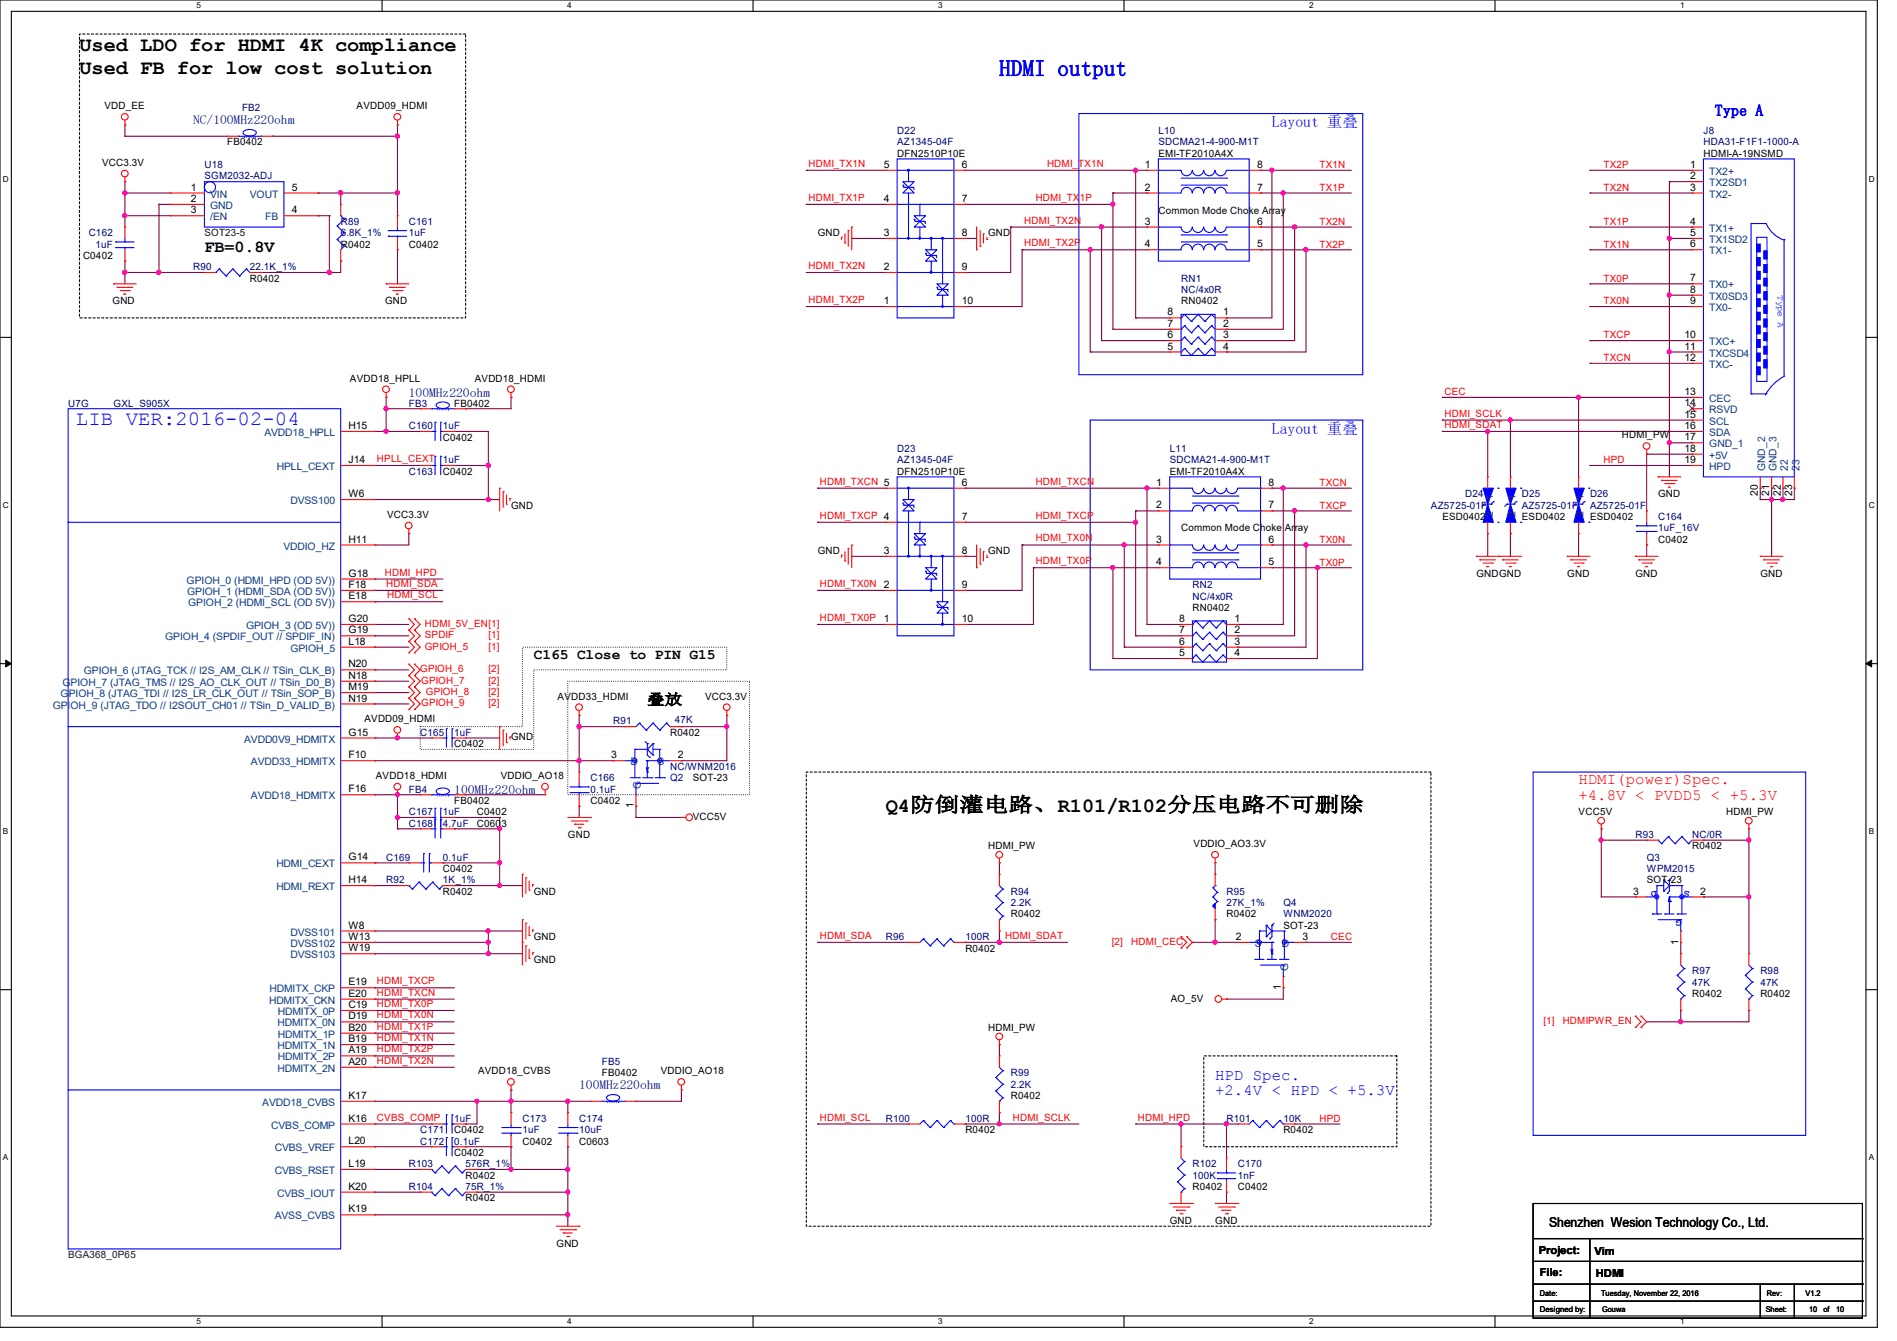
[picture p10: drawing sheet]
<svg xmlns="http://www.w3.org/2000/svg" width="297mm" height="210mm" viewBox="0 0 297 210" stroke-linecap="round" stroke-linejoin="round" font-family="sans-serif">
<defs><g id="words">
<text font-size="3.5" fill="#00f" x="156.5" y="11.9">HDMI output</text>
<g font-size="3.2">
<text x="12.4" y="11.5">Used FB for low cost solution</text>
<text x="12.4" y="8">Used LDO for HDMI 4K compliance</text>
<text x="138.7" y="127.1">Q4防倒灌电路、R101/R102分压电路不可删除</text>
</g>
<text font-size="3.2" fill="#00f" x="11.9" y="66.5">LIB VER:2016-02-04</text>
<text font-size="2.6" x="32" y="39.5">FB=0.8V</text>
<g font-size="2.5" fill="#00f">
<text x="199.1" y="19.9">Layout 重叠</text>
<text x="268.5" y="18.1">Type A</text>
<text x="199.1" y="67.9">Layout 重叠</text>
<text x="190.2" y="169.1">HPD Spec.</text>
<text x="190.2" y="171.5">+2.4V &lt; HPD &lt; +5.3V</text>
</g>
<g font-size="2.5" fill="#f00">
<text x="247.1" y="122.9">HDMI(power)Spec.</text>
<text x="247.1" y="125.3">+4.8V &lt; PVDD5 &lt; +5.3V</text>
</g>
<g font-size="2.3">
<text x="83.6" y="103.2">C165 Close to PIN G15</text>
<text x="101.3" y="110.3">叠放</text>
</g>
<text font-size="2.1" x="242.5" y="192.2">Shenzhen Wesion Technology Co., Ltd.</text>
<g font-size="1.9" fill="#000080">
<text x="30.2" y="19.5">NC/100MHz220ohm</text>
<text x="64" y="62.1">100MHz220ohm</text>
<text x="71.1" y="124.4">100MHz220ohm</text>
<text x="90.7" y="170.6">100MHz220ohm</text>
</g>
<g font-size="1.7">
<text x="240.9" y="196.3">Project:</text>
<text x="249.7" y="196.5">Vim</text>
<text x="241.1" y="199.9">File:</text>
<text x="249.8" y="200">HDMI</text>
</g>
<g font-size="1.6">
<text x="16.3" y="17.1">VDD_EE</text>
<text x="55.8" y="17.1">AVDD09_HDMI</text>
<text x="35.6" y="22.8">FB0402</text>
<text x="16" y="26">VCC3.3V</text>
<text x="29.9" y="29.8">1</text>
<text x="45.7" y="29.8">5</text>
<text x="138.4" y="26.3">5</text>
<text x="140.5" y="24.6">DFN2510P10E</text>
<text x="150.6" y="26.3">6</text>
<text x="179.3" y="26.3">1</text>
<text x="179.3" y="29.8">2</text>
<text x="181.4" y="24.6">EMI-TF2010A4X</text>
<text x="196.8" y="29.8">7</text>
<text x="196.8" y="26.3">8</text>
<text x="264.6" y="26.3">1</text>
<text x="264.6" y="28.1">2</text>
<text x="264.6" y="29.8">3</text>
<text x="266.7" y="24.6">HDMI-A-19NSMD</text>
<text x="29.9" y="31.6">2</text>
<text x="29.9" y="33.4">3</text>
<text x="45.7" y="33.4">4</text>
<text x="138.4" y="31.6">4</text>
<text x="150.6" y="31.6">7</text>
<text x="179.3" y="35.2">3</text>
<text x="181.4" y="33.4">Common Mode Choke Array</text>
<text x="196.8" y="35.2">6</text>
<text x="264.6" y="35.2">4</text>
<text x="13" y="40.6">C0402</text>
<text x="53.3" y="38.8">R0402</text>
<text x="64" y="38.8">C0402</text>
<text x="128" y="37">GND</text>
<text x="138.4" y="37">3</text>
<text x="150.6" y="37">8</text>
<text x="154.7" y="37">GND</text>
<text x="179.3" y="38.7">4</text>
<text x="196.8" y="38.7">5</text>
<text x="264.6" y="37">5</text>
<text x="264.6" y="38.7">6</text>
<text x="17.6" y="47.7">GND</text>
<text x="39.1" y="44.1">R0402</text>
<text x="60.3" y="47.7">GND</text>
<text x="138.4" y="47.6">1</text>
<text x="138.4" y="42.3">2</text>
<text x="150.6" y="47.6">10</text>
<text x="150.6" y="42.3">9</text>
<text x="184.9" y="47.7">RN0402</text>
<text x="264.6" y="44.1">7</text>
<text x="264.6" y="45.8">8</text>
<text x="264.6" y="47.6">9</text>
<text x="182.8" y="53">6</text>
<text x="182.8" y="51.2">7</text>
<text x="182.8" y="49.4">8</text>
<text x="191.5" y="49.4">1</text>
<text x="191.5" y="51.2">2</text>
<text x="191.5" y="53">3</text>
<text x="263.7" y="53">10</text>
<text x="54.8" y="59.8">AVDD18_HPLL</text>
<text x="74.3" y="59.8">AVDD18_HDMI</text>
<text x="182.8" y="54.7">5</text>
<text x="191.5" y="54.7">4</text>
<text x="263.7" y="54.7">11</text>
<text x="263.7" y="56.5">12</text>
<text x="71.1" y="63.7">FB0402</text>
<text x="263.7" y="61.8">13</text>
<text x="263.7" y="63.6">14</text>
<text x="263.7" y="65.4">15</text>
<text x="54.6" y="67.2">H15</text>
<text x="69.3" y="69">C0402</text>
<text x="253.9" y="68.7">HDMI_PW</text>
<text x="263.7" y="67.2">16</text>
<text x="263.7" y="69">17</text>
<text x="263.7" y="70.7">18</text>
<text x="54.6" y="77.9">W6</text>
<text x="54.6" y="72.5">J14</text>
<text x="69.3" y="74.3">C0402</text>
<text x="140.5" y="74.3">DFN2510P10E</text>
<text x="150.6" y="76.1">6</text>
<text x="181" y="76.1">1</text>
<text x="183.1" y="74.3">EMI-TF2010A4X</text>
<text x="198.6" y="76.1">8</text>
<text x="259.6" y="77.9">GND</text>
<text x="263.7" y="72.5">19</text>
<text x="275.2" y="77.7" transform="rotate(-90 275.2 77.7)">20</text>
<text x="277" y="77.7" transform="rotate(-90 277 77.7)">21</text>
<text x="278.8" y="77.7" transform="rotate(-90 278.8 77.7)">22</text>
<text x="280.6" y="77.7" transform="rotate(-90 280.6 77.7)">23</text>
<text x="60.6" y="81.1">VCC3.3V</text>
<text x="80" y="79.7">GND</text>
<text x="150.6" y="81.4">7</text>
<text x="181" y="79.6">2</text>
<text x="184.9" y="83.2">Common Mode Choke Array</text>
<text x="198.6" y="79.6">7</text>
<text x="225.8" y="81.4">ESD0402</text>
<text x="238.3" y="81.4">ESD0402</text>
<text x="248.9" y="81.4">ESD0402</text>
<text x="54.6" y="85">H11</text>
<text x="128" y="86.8">GND</text>
<text x="138.4" y="86.7">3</text>
<text x="150.6" y="86.7">8</text>
<text x="154.7" y="86.8">GND</text>
<text x="181" y="85">3</text>
<text x="181" y="88.5">4</text>
<text x="198.6" y="88.5">5</text>
<text x="198.6" y="85">6</text>
<text x="259.6" y="85">C0402</text>
<text x="54.6" y="90.3">G18</text>
<text x="54.6" y="92.1">F18</text>
<text x="54.6" y="93.9">E18</text>
<text x="150.6" y="92.1">9</text>
<text x="186.7" y="95.7">RN0402</text>
<text x="231.2" y="90.3">GNDGND</text>
<text x="245.4" y="90.3">GND</text>
<text x="256" y="90.3">GND</text>
<text x="275.6" y="90.3">GND</text>
<text x="54.6" y="97.4">G20</text>
<text x="54.6" y="99.2">G19</text>
<text x="54.6" y="101">L18</text>
<text x="138.4" y="97.4">1</text>
<text x="150.6" y="97.4">10</text>
<text x="184.6" y="101">6</text>
<text x="184.6" y="99.2">7</text>
<text x="184.6" y="97.4">8</text>
<text x="193.3" y="97.4">1</text>
<text x="193.3" y="99.2">2</text>
<text x="193.3" y="101">3</text>
<text x="54.6" y="104.5">N20</text>
<text x="54.6" y="106.3">N18</text>
<text x="184.6" y="102.7">5</text>
<text x="193.3" y="102.7">4</text>
<text x="54.6" y="108.1">M19</text>
<text x="54.6" y="109.9">N19</text>
<text x="57.1" y="113.1">AVDD09_HDMI</text>
<text x="87.3" y="109.6">AVDD33_HDMI</text>
<text x="110.4" y="109.6">VCC3.3V</text>
<text x="54.6" y="118.7">F10</text>
<text x="54.6" y="115.2">G15</text>
<text x="71.1" y="117">C0402</text>
<text x="80" y="116">GND</text>
<text x="95.7" y="118.7">3</text>
<text x="104.9" y="115.2">R0402</text>
<text x="106.1" y="118.7">2</text>
<text x="54.6" y="124.1">F16</text>
<text x="58.8" y="122">AVDD18_HDMI</text>
<text x="71.1" y="125.9">FB0402</text>
<text x="78.4" y="122">VDDIO_AO18</text>
<text x="92.5" y="125.9">C0402</text>
<text x="108.5" y="122.3">SOT-23</text>
<text x="74.7" y="129.5">C0603</text>
<text x="74.7" y="127.7">C0402</text>
<text x="88.9" y="131.2">GND</text>
<text x="99.2" y="126.6" transform="rotate(-90 99.2 126.6)">1</text>
<text x="108.5" y="128.4">VCC5V</text>
<text x="247.2" y="127.7">VCC5V</text>
<text x="270.3" y="127.7">HDMI_PW</text>
<text x="54.6" y="134.7">G14</text>
<text x="69.3" y="136.6">C0402</text>
<text x="154.7" y="133">HDMI_PW</text>
<text x="186.9" y="132.7">VDDIO_AO3.3V</text>
<text x="264.9" y="133">R0402</text>
<text x="54.6" y="138.3">H14</text>
<text x="69.3" y="140.1">R0402</text>
<text x="83.6" y="140.1">GND</text>
<text x="158.3" y="143.7">R0402</text>
<text x="192" y="143.7">R0402</text>
<text x="255.7" y="140.1">3</text>
<text x="257.8" y="138.3">SOT-23</text>
<text x="266.2" y="140.1">2</text>
<text x="54.6" y="145.4">W8</text>
<text x="54.6" y="147.2">W13</text>
<text x="54.6" y="149">W19</text>
<text x="83.6" y="147.2">GND</text>
<text x="151.1" y="149">R0402</text>
<text x="193.5" y="147.2">2</text>
<text x="200.9" y="145.5">SOT-23</text>
<text x="203.9" y="147.2">3</text>
<text x="262.8" y="147.9" transform="rotate(-90 262.8 147.9)">1</text>
<text x="54.6" y="154.3">E19</text>
<text x="83.6" y="150.8">GND</text>
<text x="200.6" y="155" transform="rotate(-90 200.6 155)">1</text>
<text x="54.6" y="159.6">D19</text>
<text x="54.6" y="157.9">C19</text>
<text x="54.6" y="161.4">B20</text>
<text x="54.6" y="156.1">E20</text>
<text x="154.7" y="161.5">HDMI_PW</text>
<text x="183.3" y="156.8">AO_5V</text>
<text x="264.9" y="156.1">R0402</text>
<text x="275.6" y="156.1">R0402</text>
<text x="54.6" y="163.2">B19</text>
<text x="54.6" y="166.8">A20</text>
<text x="54.6" y="165">A19</text>
<text x="54.6" y="172.1">K17</text>
<text x="74.8" y="168.2">AVDD18_CVBS</text>
<text x="94.2" y="168.6">FB0402</text>
<text x="103.5" y="168.2">VDDIO_AO18</text>
<text x="158.3" y="172.1">R0402</text>
<text x="54.6" y="175.6">K16</text>
<text x="54.6" y="179.2">L20</text>
<text x="71.1" y="177.5">C0402</text>
<text x="81.8" y="179.2">C0402</text>
<text x="90.7" y="179.2">C0603</text>
<text x="151.1" y="177.5">R0402</text>
<text x="200.9" y="177.5">R0402</text>
<text x="54.6" y="182.8">L19</text>
<text x="71.1" y="181">C0402</text>
<text x="72.9" y="184.6">R0402</text>
<text x="54.6" y="189.9">K19</text>
<text x="54.6" y="186.3">K20</text>
<text x="72.9" y="188.1">R0402</text>
<text x="183.1" y="191.7">GND</text>
<text x="186.7" y="186.4">R0402</text>
<text x="190.3" y="191.7">GND</text>
<text x="193.8" y="186.4">C0402</text>
<text x="87.1" y="195.2">GND</text>
</g>
<g font-size="1.6" fill="#000080">
<text x="37.9" y="17.4">FB2</text>
<text x="140.5" y="21">D22</text>
<text x="140.5" y="22.8">AZ1345-04F</text>
<text x="181.4" y="21">L10</text>
<text x="181.4" y="22.8">SDCMA21-4-900-M1T</text>
<text x="266.7" y="21">J8</text>
<text x="266.7" y="22.8">HDA31-F1F1-1000-A</text>
<text x="32" y="26.3">U18</text>
<text x="32" y="28.1">SGM2032-ADJ</text>
<text x="53.3" y="35.2">R89</text>
<text x="64" y="35.2">C161</text>
<text x="13.9" y="37">C162</text>
<text x="14.9" y="38.8">1uF</text>
<text x="53.3" y="37">6.8K_1%</text>
<text x="64" y="37">1uF</text>
<text x="30.2" y="42.3">R90</text>
<text x="39.1" y="42.3">22.1K_1%</text>
<text x="184.9" y="44.1">RN1</text>
<text x="184.9" y="45.9">NC/4x0R</text>
<text x="10.7" y="63.7">U7G</text>
<text x="17.8" y="63.7">GXL_S905X</text>
<text x="64" y="63.7">FB3</text>
<text x="64" y="67.2">C160</text>
<text x="69.3" y="67.2">1uF</text>
<text x="140.5" y="70.8">D23</text>
<text x="183.1" y="70.8">L11</text>
<text x="64" y="74.3">C163</text>
<text x="69.3" y="72.6">1uF</text>
<text x="140.5" y="72.6">AZ1345-04F</text>
<text x="183.1" y="72.6">SDCMA21-4-900-M1T</text>
<text x="229.4" y="77.9">D24</text>
<text x="238.3" y="77.9">D25</text>
<text x="248.9" y="77.9">D26</text>
<text x="224" y="79.7">AZ5725-01F</text>
<text x="238.3" y="79.7">AZ5725-01F</text>
<text x="248.9" y="79.7">AZ5725-01F</text>
<text x="259.6" y="81.4">C164</text>
<text x="259.6" y="83.2">1uF_16V</text>
<text x="186.7" y="92.1">RN2</text>
<text x="186.7" y="93.9">NC/4x0R</text>
<text x="96" y="113.5">R91</text>
<text x="105.6" y="113.3">47K</text>
<text x="65.8" y="115.2">C165</text>
<text x="71.1" y="115.2">1uF</text>
<text x="64" y="124.1">FB4</text>
<text x="92.5" y="122.3">C166</text>
<text x="92.5" y="124.1">0.1uF</text>
<text x="104.9" y="122.3">Q2</text>
<text x="104.9" y="120.6">NC/WNM2016</text>
<text x="64" y="129.5">C168</text>
<text x="64" y="127.7">C167</text>
<text x="69.3" y="129.5">4.7uF</text>
<text x="69.3" y="127.7">1uF</text>
<text x="256" y="131.2">R93</text>
<text x="264.9" y="131.2">NC/0R</text>
<text x="60.5" y="134.8">C169</text>
<text x="69.3" y="134.8">0.1uF</text>
<text x="257.8" y="134.8">Q3</text>
<text x="257.8" y="136.6">WPM2015</text>
<text x="60.5" y="138.3">R92</text>
<text x="69.3" y="138.3">1K_1%</text>
<text x="158.3" y="140.1">R94</text>
<text x="158.3" y="141.9">2.2K</text>
<text x="192" y="140.1">R95</text>
<text x="192" y="141.9">27K_1%</text>
<text x="200.9" y="141.9">Q4</text>
<text x="200.9" y="143.7">WNM2020</text>
<text x="138.7" y="147.2">R96</text>
<text x="151.1" y="147.2">100R</text>
<text x="264.9" y="152.6">R97</text>
<text x="264.9" y="154.3">47K</text>
<text x="275.6" y="152.6">R98</text>
<text x="275.6" y="154.3">47K</text>
<text x="94.2" y="166.8">FB5</text>
<text x="158.3" y="168.6">R99</text>
<text x="158.3" y="170.3">2.2K</text>
<text x="65.8" y="177.5">C171</text>
<text x="65.8" y="179.2">C172</text>
<text x="71.1" y="175.7">1uF</text>
<text x="71.1" y="179.2">0.1uF</text>
<text x="81.8" y="175.7">C173</text>
<text x="81.8" y="177.5">1uF</text>
<text x="90.7" y="175.7">C174</text>
<text x="90.7" y="177.5">10uF</text>
<text x="138.7" y="175.7">R100</text>
<text x="151.1" y="175.7">100R</text>
<text x="192" y="175.7">R101</text>
<text x="200.9" y="175.7">10K</text>
<text x="64" y="182.8">R103</text>
<text x="72.9" y="182.8">576R_1%</text>
<text x="186.7" y="182.8">R102</text>
<text x="186.7" y="184.6">100K</text>
<text x="193.8" y="182.8">C170</text>
<text x="193.8" y="184.6">1nF</text>
<text x="64" y="186.4">R104</text>
<text x="72.9" y="186.4">75R_1%</text>
</g>
<g font-size="1.6" fill="#f00">
<text x="126.6" y="26.1">HDMI_TX1N</text>
<text x="163.9" y="26.1">HDMI_TX1N</text>
<text x="206.6" y="29.9">TX1P</text>
<text x="206.6" y="26.3">TX1N</text>
<text x="251.1" y="26.3">TX2P</text>
<text x="251.1" y="29.9">TX2N</text>
<text x="126.6" y="31.5">HDMI_TX1P</text>
<text x="160.4" y="35">HDMI_TX2N</text>
<text x="162.1" y="31.5">HDMI_TX1P</text>
<text x="206.6" y="35.2">TX2N</text>
<text x="251.1" y="35.2">TX1P</text>
<text x="160.4" y="38.6">HDMI_TX2P</text>
<text x="206.6" y="38.8">TX2P</text>
<text x="251.1" y="38.8">TX1N</text>
<text x="126.6" y="42.1">HDMI_TX2N</text>
<text x="126.6" y="47.5">HDMI_TX2P</text>
<text x="251.1" y="44.1">TX0P</text>
<text x="251.1" y="47.7">TX0N</text>
<text x="251.1" y="53">TXCP</text>
<text x="251.1" y="56.6">TXCN</text>
<text x="226.2" y="65.2">HDMI_SCLK</text>
<text x="226.2" y="61.9">CEC</text>
<text x="226.2" y="67">HDMI_SDAT</text>
<text x="59" y="72.3">HPLL_CEXT</text>
<text x="128.4" y="75.9">HDMI_TXCN 5</text>
<text x="162.1" y="75.9">HDMI_TXCN</text>
<text x="206.6" y="76.1">TXCN</text>
<text x="251.1" y="72.6">HPD</text>
<text x="128.4" y="81.2">HDMI_TXCP 4</text>
<text x="162.1" y="81.2">HDMI_TXCP</text>
<text x="206.6" y="79.7">TXCP</text>
<text x="162.1" y="84.8">HDMI_TX0N</text>
<text x="162.1" y="88.3">HDMI_TX0P</text>
<text x="206.6" y="88.6">TX0P</text>
<text x="206.6" y="85">TX0N</text>
<text x="60.2" y="90.1">HDMI_HPD</text>
<text x="60.5" y="91.9">HDMI_SDA</text>
<text x="60.6" y="93.7">HDMI_SCL</text>
<text x="128.4" y="91.9">HDMI_TX0N 2</text>
<text x="66.5" y="98.2">HDMI_5V_EN[1]</text>
<text x="66.5" y="99.9">SPDIF</text>
<text x="66.5" y="101.7">GPIOH_5</text>
<text x="76.5" y="99.9">[1]</text>
<text x="76.5" y="101.7">[1]</text>
<text x="128.4" y="97.2">HDMI_TX0P</text>
<text x="65.8" y="105.3">GPIOH_6</text>
<text x="66" y="107.1">GPIOH_7</text>
<text x="76.5" y="107.1">[2]</text>
<text x="76.5" y="105.3">[2]</text>
<text x="66" y="110.6">GPIOH_9</text>
<text x="66.7" y="108.8">GPIOH_8</text>
<text x="76.5" y="108.8">[2]</text>
<text x="76.5" y="110.6">[2]</text>
<text x="128.4" y="147">HDMI_SDA</text>
<text x="157.4" y="147">HDMI_SDAT</text>
<text x="174.1" y="148">[2]</text>
<text x="177.1" y="148">HDMI_CEC</text>
<text x="208.4" y="147.2">CEC</text>
<text x="59" y="154.1">HDMI_TXCP</text>
<text x="59" y="155.9">HDMI_TXCN</text>
<text x="59" y="161.2">HDMI_TX1P</text>
<text x="59" y="157.7">HDMI_TX0P</text>
<text x="59" y="159.5">HDMI_TX0N</text>
<text x="241.7" y="160.4">[1]</text>
<text x="244.7" y="160.4">HDMIPWR_EN</text>
<text x="59" y="164.8">HDMI_TX2P</text>
<text x="59" y="166.6">HDMI_TX2N</text>
<text x="59" y="163">HDMI_TX1N</text>
<text x="59" y="175.5">CVBS_COMP</text>
<text x="128.4" y="175.5">HDMI_SCL</text>
<text x="158.6" y="175.5">HDMI_SCLK</text>
<text x="178.1" y="175.5">HDMI_HPD</text>
<text x="206.6" y="175.7">HPD</text>
</g>
<g font-size="1.6" fill="#004080">
<text x="267.6" y="27.4">TX2+</text>
<text x="267.6" y="29.2">TX2SD1</text>
<text x="32.9" y="30.9">VIN</text>
<text x="32.9" y="32.7">GND</text>
<text x="32.9" y="34.5">/EN</text>
<text x="39.1" y="30.9">VOUT</text>
<text x="41.5" y="34.5">FB</text>
<text x="267.6" y="30.9">TX2-</text>
<text x="267.6" y="36.3">TX1+</text>
<text x="267.6" y="38.1">TX1SD2</text>
<text x="267.6" y="39.8">TX1-</text>
<text x="267.6" y="45.2">TX0+</text>
<text x="267.6" y="46.9">TX0SD3</text>
<text x="267.6" y="48.7">TX0-</text>
<text x="267.6" y="54.1">TXC+</text>
<text x="267.6" y="55.8">TXCSD4</text>
<text x="267.6" y="57.6">TXC-</text>
<text x="267.6" y="63">CEC</text>
<text x="267.6" y="64.7">RSVD</text>
<text x="41.4" y="68.3">AVDD18_HPLL</text>
<text x="267.6" y="66.5">SCL</text>
<text x="267.6" y="68.3">SDA</text>
<text x="267.6" y="70.1">GND_1</text>
<text x="267.6" y="71.8">+5V</text>
<text x="43.4" y="73.6">HPLL_CEXT</text>
<text x="267.6" y="73.6">HPD</text>
<text x="276.4" y="73.8" transform="rotate(-90 276.4 73.8)">GND_2</text>
<text x="278.2" y="73.8" transform="rotate(-90 278.2 73.8)">GND_3</text>
<text x="279.9" y="73.8" transform="rotate(-90 279.9 73.8)">22</text>
<text x="281.7" y="73.8" transform="rotate(-90 281.7 73.8)">23</text>
<text x="45.5" y="79">DVSS100</text>
<text x="233.7" y="80.9" transform="rotate(-90 233.7 80.9)">2</text>
<text x="233.7" y="78.2" transform="rotate(-90 233.7 78.2)">1</text>
<text x="237.3" y="80.9" transform="rotate(-90 237.3 80.9)">2</text>
<text x="237.3" y="78.2" transform="rotate(-90 237.3 78.2)">1</text>
<text x="247.9" y="80.9" transform="rotate(-90 247.9 80.9)">2</text>
<text x="247.9" y="78.2" transform="rotate(-90 247.9 78.2)">1</text>
<text x="44.4" y="86.1">VDDIO_HZ</text>
<text x="29.2" y="91.4">GPIOH_0 (HDMI_HPD (OD 5V))</text>
<text x="29.3" y="93.2">GPIOH_1 (HDMI_SDA (OD 5V))</text>
<text x="29.5" y="95">GPIOH_2 (HDMI_SCL (OD 5V))</text>
<text x="25.9" y="100.3">GPIOH_4 (SPDIF_OUT // SPDIF_IN)</text>
<text x="38.5" y="98.5">GPIOH_3 (OD 5V))</text>
<text x="9.8" y="107.4">GPIOH_7 (JTAG_TMS // I2S_AO_CLK_OUT // TSin_D0_B)</text>
<text x="13.1" y="105.6">GPIOH_6 (JTAG_TCK // I2S_AM_CLK // TSin_CLK_B)</text>
<text x="45.5" y="102.1">GPIOH_5</text>
<text x="8.3" y="111">GPIOH_9 (JTAG_TDO // I2SOUT_CH01 // TSin_D_VALID_B)</text>
<text x="9.5" y="109.2">GPIOH_8 (JTAG_TDI // I2S_LR_CLK_OUT // TSin_SOP_B)</text>
<text x="38.2" y="116.3">AVDD0V9_HDMITX</text>
<text x="39.3" y="119.8">AVDD33_HDMITX</text>
<text x="98.7" y="119.8">D</text>
<text x="103" y="119.8">S</text>
<text x="39.3" y="125.2">AVDD18_HDMITX</text>
<text x="100.3" y="123.6" transform="rotate(-90 100.3 123.6)">G</text>
<text x="43.3" y="135.8">HDMI_CEXT</text>
<text x="43.3" y="139.4">HDMI_REXT</text>
<text x="45.5" y="146.5">DVSS101</text>
<text x="45.5" y="148.3">DVSS102</text>
<text x="196.5" y="148.3">S</text>
<text x="200.7" y="148.3">D</text>
<text x="42.2" y="155.4">HDMITX_CKP</text>
<text x="45.5" y="150.1">DVSS103</text>
<text x="201.7" y="152" transform="rotate(-90 201.7 152)">G</text>
<text x="42.1" y="157.2">HDMITX_CKN</text>
<text x="43.4" y="160.7">HDMITX_0N</text>
<text x="43.5" y="159">HDMITX_0P</text>
<text x="43.4" y="164.3">HDMITX_1N</text>
<text x="43.4" y="167.9">HDMITX_2N</text>
<text x="43.5" y="162.5">HDMITX_1P</text>
<text x="43.5" y="166.1">HDMITX_2P</text>
<text x="41.1" y="173.2">AVDD18_CVBS</text>
<text x="42.5" y="176.7">CVBS_COMP</text>
<text x="43" y="183.9">CVBS_RSET</text>
<text x="43" y="180.3">CVBS_VREF</text>
<text x="43" y="191">AVSS_CVBS</text>
<text x="43.4" y="187.4">CVBS_IOUT</text>
</g>
<g font-size="1.6" fill="#004000">
<text x="32" y="37">SOT23-5</text>
<text x="10.7" y="197">BGA368_0P65</text>
</g>
<g font-size="1.6" fill="#00f">
<text x="259.4" y="139.5" transform="rotate(-180 259.4 139.5)">D</text>
<text x="264.6" y="139.5" transform="rotate(-180 264.6 139.5)">S</text>
<text x="263.3" y="144.1" transform="rotate(-180 263.3 144.1)">G</text>
</g>
<text font-size="1.4" fill="#00f" x="278.3" y="46.2" transform="rotate(90 278.3 46.2)">Type A</text>
<g font-size="1.3">
<text x="30.8" y="1.3">5</text>
<text x="88.8" y="1.3">4</text>
<text x="146.9" y="1.3">3</text>
<text x="205" y="1.3">2</text>
<text x="263.1" y="1.3">1</text>
<text x=".5" y="28.4">D</text>
<text x="292.6" y="28.4">D</text>
<text x=".5" y="79.5">C</text>
<text x="292.6" y="79.5">C</text>
<text x=".5" y="130.6">B</text>
<text x="292.6" y="130.6">B</text>
<text x=".5" y="181.7">A</text>
<text x="292.6" y="181.7">A</text>
<text x="30.8" y="207.4">5</text>
<text x="88.8" y="207.4">4</text>
<text x="146.9" y="207.4">3</text>
<text x="205" y="207.4">2</text>
<text x="263.1" y="207.4">1</text>
</g>
<g font-size="1.2">
<text x="241.1" y="202.9">Date:</text>
<text x="250.7" y="202.9">Tuesday, November 22, 2016</text>
<text x="276.6" y="202.9">Rev:</text>
<text x="282.7" y="202.9">V1.2</text>
<text x="241.1" y="205.4">Designed by:</text>
<text x="250.8" y="205.4">Gouwa</text>
<text x="276.5" y="205.4">Sheet:</text>
<text x="283.2" y="205.4">10</text>
<text x="285.5" y="205.4">of</text>
<text x="287.5" y="205.4">10</text>
</g>
</g></defs>
<path d="M0 0h293.9v207.9h-293.9zM1.8 1.8h290.3v204.3h-290.3z" fill="none" stroke="#000" stroke-width=".17"/>
<g fill="#fff">
<path d="M30.8 .2h.7v1.4h-.7z"/>
<path d="M30.8 206.2h.7v1.4h-.7z"/>
</g>
<path d="M59.8 0v1.8M59.8 206.1v1.8" fill="none" stroke="#000" stroke-width=".17"/>
<g fill="#fff">
<path d="M88.8 .2h.7v1.4h-.7z"/>
<path d="M88.8 206.2h.7v1.4h-.7z"/>
</g>
<path d="M117.9 0v1.8M117.9 206.1v1.8" fill="none" stroke="#000" stroke-width=".17"/>
<g fill="#fff">
<path d="M146.9 .2h.7v1.4h-.7z"/>
<path d="M146.9 206.2h.7v1.4h-.7z"/>
</g>
<path d="M176 0v1.8M176 206.1v1.8" fill="none" stroke="#000" stroke-width=".17"/>
<g fill="#fff">
<path d="M205 .2h.7v1.4h-.7z"/>
<path d="M205 206.2h.7v1.4h-.7z"/>
</g>
<path d="M234.1 0v1.8M234.1 206.1v1.8" fill="none" stroke="#000" stroke-width=".17"/>
<g fill="#fff">
<path d="M263.1 .2h.6v1.4h-.6z"/>
<path d="M263.1 206.2h.6v1.4h-.6z"/>
<path d="M.5 27.3h.9v1.4h-.9z"/>
<path d="M292.6 27.3h.9v1.4h-.9z"/>
<path d="M.5 78.4h.9v1.4h-.9z"/>
<path d="M292.6 78.4h.9v1.4h-.9z"/>
</g>
<path d="M0 52.8h1.8M292.1 52.8h1.8" fill="none" stroke="#000" stroke-width=".17"/>
<g fill="#fff">
<path d="M.5 129.5h.8v1.4h-.8z"/>
<path d="M292.6 129.5h.8v1.4h-.8z"/>
</g>
<path d="M0 103.9h1.8M292.1 103.9h1.8" fill="none" stroke="#000" stroke-width=".17"/>
<path d="M.9 103.4l.9 .5-.9 .5zM292.1 103.9l.9-.5v1z" fill="#000" stroke="#000" stroke-width=".16"/>
<g fill="#fff">
<path d="M.5 180.5h.8v1.4h-.8z"/>
<path d="M292.6 180.5h.8v1.4h-.8z"/>
</g>
<g fill="none" stroke="#000" stroke-width=".17">
<path d="M0 155h1.8M292.1 155h1.8M240 188.5h51.6v17.9h-51.6zM240 194h51.6M240 197.5h51.6M248.9 194v12.4M291.6 194h.1M291.6 197.5h.1M240 201.1h51.6M240 203.8h51.6M248.9 206.4h.1M275.6 206.4h.1"/>
<path d="M275.6 201.1v5.3M280.9 206.4h.1M280.9 201.1v5.3M291.6 201.1h.1M291.6 203.8h.1"/>
</g>
<g fill="none" stroke="#00f" stroke-width=".17">
<path d="M168.9 17.8h44.5v40.9h-44.5zM18.1 37.9h.1M18.1 38.8h.1M18.1 37.9h2.9M18.1 38.8h2.9M19.6 38.8h.1M19.6 37.9h.1M19.6 37.3v.6M19.6 38.8v.3M32 28.4h12.4v7.2h-12.4zM37.3 21.3h.1M37.3 21.3h3.6"/>
<path d="M38.1 20.6a1.63 1.63 0 0 1 2 0v.2a1.31 1.31 0 0 1-2 0zM40.9 21.3h.1M52.8 37.5h.1M52.8 35.4h.1M52.8 37.5l1.1 1.1M52.8 35.4l1.1 1M53.3 33.8h.1M53.3 33.8l.6 .5M53.9 38.6h.1M53.9 36.4h.1M53.9 34.3h.1M53.9 38.6l-.6 .5"/>
<path d="M53.9 36.4l-1.1 1.1M53.9 34.3l-1.1 1.1M60.8 36.1h.1M60.8 37h.1M60.8 36.1h2.9M60.8 37h2.9M62.2 37h.1M62.2 36.1h.1M62.2 35.6v.5M62.2 37v.3M140.5 24.9h8.9v24.9h-8.9zM140.5 37.3h.1"/>
<path d="M140.5 32h.1M140.5 26.7h.1M140.5 26.7h8.9M140.5 37.3h8.9M140.5 32h8.9M141.4 30.2l.8-.9 .9 .9zM141.4 28.4h1.7l-.9 .9zM141.4 29h.1M141.4 29l.1 .3M141.5 29.3h.1M141.5 29.3h1.5M142.2 37.3h.1"/>
<path d="M142.2 26.7h.1M142.2 26.7v1.7M142.2 30.2v7.1M143 29.3h.1M143 29.3l.1 .4M143.1 35.6l.9-.9 .9 .9zM143.1 33.8h1.8l-.9 .9zM143.1 34.3h.1M143.1 34.3l.2 .4M143.3 34.7h.1M143.3 34.7h1.4M144 37.3h.1"/>
<path d="M144 32h.1M144 32v1.8M144 35.6v1.7M144.7 34.7h.1M144.7 34.7l.2 .3M144.9 39.1h1.8l-.9 .9zM144.9 39.7h.1M144.9 39.7l.2 .3M145.8 37.3h.1M145.8 37.3v1.8M147.6 37.3h.1M147.6 37.3v7.1"/>
<path d="M181.4 24.9h14.2v16h-14.2zM181.4 39.1h3.5a.87 .87 0 0 1 .9-.9 .87 .87 0 0 1 .8 .9M181.4 35.6h3.5a.87 .87 0 0 0 .9 .8 .87 .87 0 0 0 .8-.8M181.4 39.1h.1M181.4 35.6h.1M181.4 26.7h.1M181.4 30.2h.1M181.4 26.7h3.5a.87 .87 0 0 0 .9 .8 .87 .87 0 0 0 .8-.8M181.4 30.2h3.5a.87 .87 0 0 1 .9-.9 .87 .87 0 0 1 .8 .9M184.9 37.9h7.1M184.9 36.8h7.1M184.9 27.9h7.1"/>
<path d="M184.9 29h7.1M186.7 39.1a.87 .87 0 0 1 .9-.9 .87 .87 0 0 1 .8 .9M186.7 35.6a.87 .87 0 0 0 .9 .8 .87 .87 0 0 0 .8-.8M186.7 30.2a.87 .87 0 0 1 .9-.9 .87 .87 0 0 1 .8 .9M186.7 26.7a.87 .87 0 0 0 .9 .8 .87 .87 0 0 0 .8-.8M188.5 35.6a.87 .87 0 0 0 .8 .8 .87 .87 0 0 0 .9-.8M188.5 39.1a.87 .87 0 0 1 .8-.9 .87 .87 0 0 1 .9 .9M188.5 26.7a.87 .87 0 0 0 .8 .8 .87 .87 0 0 0 .9-.8M188.5 30.2a.87 .87 0 0 1 .8-.9 .87 .87 0 0 1 .9 .9M190.2 35.6a.87 .87 0 0 0 .9 .8 .87 .87 0 0 0 .9-.8M190.2 39.1a.87 .87 0 0 1 .9-.9 .87 .87 0 0 1 .9 .9M190.2 26.7a.87 .87 0 0 0 .9 .8 .87 .87 0 0 0 .9-.8"/>
<path d="M190.2 30.2a.87 .87 0 0 1 .9-.9 .87 .87 0 0 1 .9 .9M192 37.9h.1M192 36.8h.1M192 27.9h.1M192 29h.1M192 39.1h3.6M192 35.6h3.6M192 26.7h3.6M192 30.2h3.6M195.6 39.1h.1M195.6 35.6h.1M195.6 26.7h.1"/>
<path d="M195.6 30.2h.1M266.7 24.9h14.2v49.8h-14.2zM275 37.2h1.6v22.5h-1.6zM276.3 35h.1M276.3 35h-2.1v26.7M276.5 35a4.7 4.7 0 0 0 2.9 2.6M279.3 37.5h.1M279.3 37.5v21.3M33.8 42.7h.1M34.3 42.1h.1M34.3 42.1l1.1 1.1M34.3 42.1l-.5 .6"/>
<path d="M35.4 43.2h.1M36.4 42.1h.1M36.4 42.1l1.1 1.1M36.4 42.1l-1 1.1M37.5 43.2h.1M38.6 42.1h.1M38.6 42.1l.5 .6M38.6 42.1l-1.1 1.1M140.5 48h.1M140.5 42.7h.1M140.5 48h8.9M140.5 42.7h8.9"/>
<path d="M144.9 40.9l.9-.9 .9 .9zM145.1 40h.1M145.1 40h1.4M145.8 42.7h.1M145.8 40.9v1.8M146.5 40h.1M146.5 40l.2 .3M146.7 44.4h1.8l-.9 .9zM146.7 45h.1M146.7 45l.2 .3M146.9 45.3h.1M146.9 45.3h1.4"/>
<path d="M147.6 45.3l.9 .9h-1.8zM147.6 48h.1M147.6 46.2v1.8M148.3 45.3h.1M148.3 45.3l.2 .4M184.9 49.2h5.3v6.5h-5.3zM184.9 49.8h.1M184.9 51.6h.1M184.9 53.3h.1M184.9 55.1h.1M185.5 49.2h.1M185.5 51h.1"/>
<path d="M185.5 52.8h.1M185.5 54.6h.1M185.5 49.2l-.6 .6M185.5 49.2l1 1.1M185.5 51l-.6 .6M185.5 51l1 1.1M185.5 52.8l-.6 .5M185.5 52.8l1 1.1M185.5 54.6l-.6 .5M185.5 54.6l1 1.1M186.5 50.3h.1M186.5 52.1h.1"/>
<path d="M186.5 53.9h.1M186.5 55.7h.1M187.6 49.2h.1M187.6 51h.1M187.6 52.8h.1M187.6 54.6h.1M187.6 49.2l-1.1 1.1M187.6 49.2l1 1.1M187.6 51l-1.1 1.1M187.6 51l1 1.1M187.6 52.8l-1.1 1.1M187.6 52.8l1 1.1"/>
<path d="M187.6 54.6l-1.1 1.1M187.6 54.6l1 1.1M188.6 50.3h.1M188.6 52.1h.1M188.6 53.9h.1M188.6 55.7h.1M189.7 49.2h.1M189.7 51h.1M189.7 52.8h.1M189.7 54.6h.1M189.7 49.2l-1.1 1.1M189.7 49.2l.5 .6"/>
<path d="M189.7 51l-1.1 1.1M189.7 51l.5 .6M189.7 52.8l-1.1 1.1M189.7 52.8l.5 .5M189.7 54.6l-1.1 1.1M189.7 54.6l.5 .5M279.4 58.9l-1 .6-.9 .9-1.1 1.5M10.7 64h42.6v131.6h-42.6zM67.6 64h.1M67.6 72.9h.5M67.6 67.6h.5M67.6 64h3.5"/>
<path d="M68.1 71.5h.1M68.1 72.9h.1M68.1 66.1h.1M68.1 67.6h.1M68.1 66.1v2.9M68.1 71.5v2.8M68.4 63.3a1.63 1.63 0 0 1 1.9 0l.1 .2a1.31 1.31 0 0 1-2.1 0zM69 72.9h.1M69 71.5h.1M69 67.6h.1M69 66.1h.1M69 66.1v2.9"/>
<path d="M69 71.5v2.8M69 72.9h.3M69 67.6h.3M71.1 64h.1M140.5 74.7h8.9v24.9h-8.9zM140.5 76.5h.1M140.5 76.5h8.9M141.4 78.2h1.7l-.9 .9zM141.4 78.8h.1M141.4 78.8l.1 .3M141.5 79.1h.1M141.5 79.1h1.5"/>
<path d="M142.2 76.5h.1M142.2 76.5v1.7M143 79.1h.1M143 79.1l.1 .4M170.7 65.8h42.7v39.1h-42.7zM183.1 74.7h14.3v16h-14.3zM183.1 76.5h.1M183.1 76.5h3.6a.87 .87 0 0 0 .9 .8 .87 .87 0 0 0 .8-.8M186.7 77.7h7.1M186.7 78.8h7.1M188.5 76.5a.87 .87 0 0 0 .8 .8 .87 .87 0 0 0 .9-.8M190.2 76.5a.87 .87 0 0 0 .9 .8 .87 .87 0 0 0 .9-.8"/>
<path d="M192 76.5a.87 .87 0 0 0 .9 .8 .87 .87 0 0 0 .9-.8M193.8 77.7h.1M193.8 78.8h.1M193.8 76.5h3.6M197.4 76.5h.1M232.4 79h.1M232.4 79h1.1M232.4 79l-.4 .3M233.5 79h.1M233.8 78.6h.1M233.8 78.6l-.3 .4M234.5 76.5h.1"/>
<path d="M235.9 79h.1M235.9 79h1.1M235.9 79l-.3 .3M237 79h.1M237.4 78.6h.1M237.4 78.6l-.4 .4M238.1 76.5h.1M246.6 79h.1M246.6 79h1.1M246.6 79l-.3 .3M247.7 79h.1M248 78.6h.1"/>
<path d="M248 78.6l-.3 .4M248.8 76.5h.1M274.2 61.7h.1M274.2 61.7h2.3M276.5 61.7h.1M10.7 81.8h.1M10.7 81.8h42.6M140.5 97.8h.1M140.5 92.5h.1M140.5 87.1h.1M140.5 81.8h.1M140.5 97.8h8.9"/>
<path d="M140.5 92.5h8.9M140.5 87.1h8.9M140.5 81.8h8.9M141.4 80l.8-.9 .9 .9zM142.2 87.1h.1M142.2 80v7.1M143.1 85.3l.9-.8 .9 .8zM143.1 83.6h1.8l-.9 .9zM143.1 84.1h.1M143.1 84.1l.2 .4M143.3 84.5h.1M143.3 84.5h1.4"/>
<path d="M144 87.1h.1M144 81.8h.1M144 81.8v1.8M144 85.3v1.8M144.7 84.5h.1M144.7 84.5l.2 .3M144.9 90.7l.9-.9 .9 .9zM144.9 88.9h1.8l-.9 .9zM144.9 89.5h.1M144.9 89.5l.2 .3M145.1 89.8h.1M145.1 89.8h1.4"/>
<path d="M145.8 92.5h.1M145.8 87.1h.1M145.8 87.1v1.8M145.8 90.7v1.8M146.5 89.8h.1M146.5 89.8l.2 .3M146.7 96l.9-.9 .9 .9zM146.7 94.2h1.8l-.9 .9zM146.7 94.8h.1M146.7 94.8l.2 .3M146.9 95.1h.1M146.9 95.1h1.4"/>
<path d="M147.6 97.8h.1M147.6 87.1h.1M147.6 87.1v7.1M147.6 96v1.8M148.3 95.1h.1M148.3 95.1l.2 .4M183.1 88.9h3.6a.87 .87 0 0 1 .9-.9 .87 .87 0 0 1 .8 .9M183.1 85.3h3.6a.87 .87 0 0 0 .9 .9 .87 .87 0 0 0 .8-.9M183.1 88.9h.1M183.1 85.3h.1M183.1 80h.1M183.1 80h3.6a.87 .87 0 0 1 .9-.9 .87 .87 0 0 1 .8 .9"/>
<path d="M186.7 97.2h5.3v6.5h-5.3zM186.7 97.8h.1M186.7 99.6h.1M186.7 87.7h7.1M186.7 86.6h7.1M187.2 97.2h.1M187.2 99h.1M187.2 97.2l-.5 .6M187.2 97.2l1.1 1.1M187.2 99l-.5 .6M187.2 99l1.1 1.1M188.3 98.3h.1"/>
<path d="M188.5 88.9a.87 .87 0 0 1 .8-.9 .87 .87 0 0 1 .9 .9M188.5 85.3a.87 .87 0 0 0 .8 .9 .87 .87 0 0 0 .9-.9M188.5 80a.87 .87 0 0 1 .8-.9 .87 .87 0 0 1 .9 .9M189.4 97.2h.1M189.4 99h.1M189.4 97.2l-1.1 1.1M189.4 97.2l1 1.1M189.4 99l-1.1 1.1M189.4 99l1 1.1M190.2 85.3a.87 .87 0 0 0 .9 .9 .87 .87 0 0 0 .9-.9M190.2 88.9a.87 .87 0 0 1 .9-.9 .87 .87 0 0 1 .9 .9M190.2 80a.87 .87 0 0 1 .9-.9 .87 .87 0 0 1 .9 .9"/>
<path d="M190.4 98.3h.1M191.5 97.2h.1M191.5 99h.1M191.5 97.2l-1.1 1.1M191.5 97.2l.5 .6M191.5 99l-1.1 1.1M191.5 99l.5 .6M192 85.3a.87 .87 0 0 0 .9 .9 .87 .87 0 0 0 .9-.9M192 88.9a.87 .87 0 0 1 .9-.9 .87 .87 0 0 1 .9 .9M192 80a.87 .87 0 0 1 .9-.9 .87 .87 0 0 1 .9 .9M193.8 87.7h.1M193.8 86.6h.1"/>
<path d="M193.8 88.9h3.6M193.8 85.3h3.6M193.8 80h3.6M197.4 88.9h.1M197.4 85.3h.1M197.4 80h.1M234.5 81.8h.1M238.1 81.8h.1M248.8 81.8h.1M256.2 82.3h.1M256.2 83.2h.1M256.2 82.3h3.2"/>
<path d="M256.2 83.2h3.2M257.8 83.2h.1M257.8 82.3h.1M257.8 81.8v.5M257.8 83.2v.4M10.7 113.8h.1M10.7 113.8h42.6M69.3 115.6h.6M69.9 114.1h.1M69.9 115.6h.1M69.9 114.1v2.9M70.8 115.6h.1"/>
<path d="M70.8 114.1h.1M70.8 114.1v2.9M70.8 115.6h.3M97.8 119.1h1.6M99.4 117.3h.1M99.4 119.1h.1M99.4 117.3v4.5M99.4 117.3h1.9M100.1 113.2h.1M100.1 113.2l-.5 .6M100.1 113.2l1.1 1.1M101 116.1l.3 .4"/>
<path d="M101.2 119.1h.1M101.2 114.3h.1M101.2 119.1h1.9M101.3 116.5h.1M101.3 117.3h.1M101.3 119.1h.1M101.3 116.5v1.7l.4 .4M101.3 119.1v2.7M101.3 117.3l.9 .9M101.7 118.6h.1M102.2 116.5h.1M102.2 118.2h.1"/>
<path d="M102.2 113.2h.1M102.2 117.3h1.1M102.2 116.5v1.7M102.2 116.5l-.9 .8M102.2 113.2l-1 1.1M102.2 113.2l1.1 1.1M103.3 117.3h.1M103.3 119.1h.1M103.3 114.3h.1M103.3 117.3v4.5M103.3 119.1h1.6M104.4 113.2h.1"/>
<path d="M104.4 113.2l-1.1 1.1M104.4 113.2l.5 .6M104.9 113.8h.1M186.7 101.3h.1M186.7 103.1h.1M187.2 100.8h.1M187.2 102.6h.1M187.2 100.8l-.5 .5M187.2 100.8l1.1 1.1M187.2 102.6l-.5 .5M187.2 102.6l1.1 1.1M188.3 100.1h.1"/>
<path d="M188.3 101.9h.1M188.3 103.7h.1M189.4 100.8h.1M189.4 102.6h.1M189.4 102.6l-1.1 1.1M189.4 100.8l-1.1 1.1M189.4 100.8l1 1.1M189.4 102.6l1 1.1M190.4 100.1h.1M190.4 101.9h.1M190.4 103.7h.1M191.5 100.8h.1"/>
<path d="M191.5 102.6h.1M191.5 102.6l-1.1 1.1M191.5 100.8l-1.1 1.1M191.5 100.8l.5 .5M191.5 102.6l.5 .5M64 138.7h.1M64 138.7l.6 .5M64.6 139.2h.1M65.6 138.1h.1M65.6 138.1l1.1 1.1M65.6 138.1l-1 1.1M65.8 135.1h.5"/>
<path d="M66.3 133.7h.1M66.3 135.1h.1M66.3 133.7v2.9M66.7 139.2h.1M67.2 135.1h.1M67.2 133.7h.1M67.2 135.1h.4M67.2 133.7v2.9M67.6 124.5h.1M67.6 129.8h.5M67.6 128h.5M67.6 124.5h3.5"/>
<path d="M67.7 138.1h.1M67.7 138.1l1.1 1.1M67.7 138.1l-1 1.1M68.1 128.4h.1M68.1 129.8h.1M68.1 126.6h.1M68.1 128h.1M68.1 126.6v4.6M68.4 123.7a1.63 1.63 0 0 1 1.9 0l.1 .2a1.31 1.31 0 0 1-2.1 0zM68.8 139.2h.1M69 129.8h.1M69 128.4h.1"/>
<path d="M69 128h.1M69 126.6h.1M69 129.8h.3M69 126.6v4.6M69 128h.3M69.3 138.7l-.5 .5M71.1 124.5h.1M89.2 123.2h2.9M89.2 124.1h2.9M90.7 124.1h.1M90.7 123.2h.1M90.7 122.7v.5"/>
<path d="M90.7 124.1v.4M92.1 123.2h.1M92.1 124.1h.1M98.7 121.8h1.4M99.6 122.7h.1M99.6 124.5h.1M99.6 122.7h3.5M99.6 122.7v1.8M100.1 121.8h.1M100.6 121.8h1.5M101.2 120.2l.1 .7M101.3 120.9h.1"/>
<path d="M101.5 120.2l-.2 .7M102.1 121.8h.1M102.6 121.8h1.4M103.3 121.8h.1M104 121.8h.1M156.5 138.7l.5 .5M157 139.2h.1M157 139.2l-1.1 1.1M189.9 139h.1M189.9 139l.7 .7M190.2 138.7h.1M190.2 138.7l-.3 .3"/>
<path d="M190.6 139.7h.1M190.6 139.7l-.7 .8M240 120.9h42.7v56.9h-42.7zM259.4 138.7h.1M259.4 138.7h1.1M259.4 138.7v4.4M259.6 131.6h.1M259.6 131.6l.5 .5M260.1 132.1h.1M260.5 137.8h.1M260.5 139.6h.1M260.5 137.8v1.8"/>
<path d="M260.5 137.8l.9 .9M261 139.9h.1M261.2 131h.1M261.2 131l1.1 1.1M261.2 131l-1.1 1.1M261.4 137.8h.1M261.4 138.7h.1M261.4 137.8v1.8l-.4 .3M261.4 138.7h1.9M261.4 138.7l-.9 .9M261.7 137.5l-.3 .3M262.3 132.1h.1"/>
<path d="M263.3 138.7h.1M263.3 131h.1M263.3 138.7v4.4M263.3 131l1.1 1.1M263.3 131l-1 1.1M264.4 132.1h.1M264.9 131.6l-.5 .5M144.6 147h.1M144.6 147l-.6 .6M144.6 147l1 1.1M145.6 148.1h.1M146.7 147h.1"/>
<path d="M146.7 147l-1.1 1.1M146.7 147l1 1.1M147.7 148.1h.1M148.8 147h.1M148.8 147l-1.1 1.1M148.8 147l.6 .6M149.4 147.6h.1M155.9 140.3h.1M155.9 142.4h.1M155.9 140.3l1.1 1.1M155.9 142.4l1.1 1.1M156.5 144h.1"/>
<path d="M157 141.4h.1M157 143.5h.1M157 141.4l-1.1 1M157 143.5l-.5 .5M189.9 141.9h.1M189.9 140.5h.1M189.9 141.9l.3 .3M189.9 140.5l.7 .7M190.6 141.2h.1M190.6 141.2l-.7 .7M195.6 147.6h1.6M196.5 150.2h.1"/>
<path d="M196.5 150.2h1.4M197.2 145.8h.1M197.2 150.2h.1M197.2 147.6h.1M197.2 145.8h1M197.2 145.8v4.4M197.4 151.1h3.5M197.4 147.6h1.9M198.2 144.9h.1M198.2 146.7h.1M198.2 144.9v1.8M198.2 144.9l.9 .9"/>
<path d="M198.4 150.2h.1M198.4 150.2h1.5M198.8 147h.1M199 148.6l.1 .8M199.1 144.9h.1M199.1 145.8h.1M199.1 147.6h.1M199.1 149.4h.1M199.1 144.9v1.8l-.3 .3M199.1 147.6v2.6M199.1 145.8h2M199.1 145.8l-.9 .9"/>
<path d="M199.3 147.6h.1M199.3 148.6l-.2 .8M199.5 144.6l-.4 .3M200.4 150.2h.1M200.4 150.2h1.4M200.9 151.1h.1M200.9 152.9h.1M200.9 151.1v1.8M201.1 145.8h.1M201.1 147.6h.1M201.1 145.8v4.4M201.1 147.6h1.6"/>
<path d="M257.8 140.5h1.6M258.7 143.1h.1M258.7 143.1h1.4M259.4 143.1h.1M259.4 140.5h.1M259.6 144h3.5M260.6 143.1h.1M260.6 143.1h1.5M261.2 141.2h.1M261.2 141.2h.3M261.4 140.5h.1M261.4 140.5v2.6"/>
<path d="M261.4 140.5h3.5M261.4 140.5l.1 .7M261.4 140.5l-.2 .7M261.5 141.2h.1M262.6 143.1h.1M262.6 152.7h.1M262.6 154.9h.1M262.6 143.1h1.4M262.6 152.7l1.1 1.1M262.6 154.9l1.1 1M263.1 144h.1M263.1 145.8h.1"/>
<path d="M263.1 156.5h.1M263.1 144v1.8M263.1 151.1l.6 .6M263.3 140.5h.1M263.7 151.7h.1M263.7 153.8h.1M263.7 155.9h.1M263.7 151.7l-1.1 1M263.7 153.8l-1.1 1.1M263.7 155.9l-.6 .6M273.3 152.7h.1M273.3 154.9h.1"/>
<path d="M273.3 152.7l1.1 1.1M273.3 154.9l1.1 1M273.8 156.5h.1M273.8 151.1l.6 .6M274.4 151.7h.1M274.4 153.8h.1M274.4 155.9h.1M274.4 151.7l-1.1 1M274.4 153.8l-1.1 1.1M274.4 155.9l-.6 .6M10.7 170.7h.1M10.7 170.7h42.6"/>
<path d="M69.3 176h.6M69.3 179.6h.6M69.9 174.6h.1M69.9 176h.1M69.9 178.1h.1M69.9 179.6h.1M69.9 174.6v2.9M69.9 178.1v2.9M70.8 176h.1M70.8 174.6h.1M70.8 179.6h.1M70.8 178.1h.1"/>
<path d="M70.8 176h.3M70.8 174.6v2.9M70.8 178.1v2.9M70.8 179.6h.3M78.6 176.6h2.8M78.6 177.5h2.8M80 177.5h.1M80 176.6h.1M80 176v.6M80 177.5v.3M81.4 176.6h.1M81.4 177.5h.1"/>
<path d="M87.5 176.6h2.8M87.5 177.5h2.8M88.9 177.5h.1M88.9 176.6h.1M88.9 176v.6M88.9 177.5v.3M90.3 176.6h.1M90.3 177.5h.1M94.2 172.5h.1M94.2 172.5h3.6M95 171.7a1.63 1.63 0 0 1 1.9 0l.1 .2a1.31 1.31 0 0 1-2 0zM97.8 172.5h.1"/>
<path d="M144.6 175.5h.1M144.6 175.5l-.6 .5M144.6 175.5l1 1.1M145.6 176.6h.1M146.7 175.5h.1M146.7 175.5l-1.1 1.1M146.7 175.5l1 1.1M147.7 176.6h.1M148.8 175.5h.1M148.8 175.5l-1.1 1.1M148.8 175.5l.6 .5M149.4 176h.1"/>
<path d="M155.9 168.7h.1M155.9 170.9h.1M155.9 168.7l1.1 1.1M155.9 170.9l1.1 1M156.5 172.5h.1M156.5 167.1l.5 .6M157 167.7h.1M157 169.8h.1M157 171.9h.1M157 167.7l-1.1 1M157 169.8l-1.1 1.1M157 171.9l-.5 .6"/>
<path d="M196.1 175.5h.1M196.1 175.5l-.5 .5M196.1 175.5l1.1 1.1M197.2 176.6h.1M198.2 175.5h.1M198.2 175.5l-1 1.1M198.2 175.5l1.1 1.1M199.3 176.6h.1M200.4 175.5h.1M200.4 175.5l-1.1 1.1M200.4 175.5l.5 .5M200.9 176h.1"/>
<path d="M67.6 183.1h.1M67.6 186.7h.1M67.6 183.1l.5 .6M67.6 186.7l.5 .5M68.1 183.7h.1M68.1 187.2h.1M69.2 182.6h.1M69.2 186.1h.1M69.2 182.6l1 1.1M69.2 182.6l-1.1 1.1M69.2 186.1l1 1.1M69.2 186.1l-1.1 1.1"/>
<path d="M70.2 183.7h.1M70.2 187.2h.1M71.3 182.6h.1M71.3 186.1h.1M71.3 182.6l1 1.1M71.3 182.6l-1.1 1.1M71.3 186.1l1 1.1M71.3 186.1l-1.1 1.1M72.3 183.7h.1M72.3 187.2h.1M72.9 183.1l-.6 .6M72.9 186.7l-.6 .5"/>
<path d="M184.4 183h.1M184.4 185.1h.1M184.4 183l1.1 1M184.4 185.1l1.1 1M184.9 186.7h.1M184.9 181.4l.6 .5M185.5 181.9h.1M185.5 184h.1M185.5 186.1h.1M185.5 181.9l-1.1 1.1M185.5 184l-1.1 1.1M185.5 186.1l-.6 .6"/>
<path d="M190.6 183.7h.1M190.6 184.6h.1M190.6 183.7h2.9M190.6 184.6h2.9M192 184.6h.1M192 183.7h.1M192 183.1v.6M192 184.6v.3"/>
<circle cx="32.9" cy="29.3" r=".87"/>
<circle cx="99.4" cy="119.1" r=".33"/>
<circle cx="103.3" cy="119.1" r=".33"/>
<circle cx="197.2" cy="147.6" r=".33"/>
<circle cx="201.1" cy="147.6" r=".33"/>
<circle cx="259.4" cy="140.4" r=".33"/>
<circle cx="263.3" cy="140.4" r=".33"/>
</g>
<path d="M12.4 5.3h60.5v44.5h-60.5zM126.2 120.9h97.8v71.1h-97.8zM188.5 165.4h30.2v14.2h-30.2z" fill="none" stroke="#000" stroke-width=".17" stroke-dasharray=".3 .3"/>
<path d="M65.8 113.8h16v-12.5h32v3.6h-30.2v12.4h-17.8zM88.9 106.7h28.4v17.8h-28.4z" fill="none" stroke="#000" stroke-width=".17" stroke-dasharray="0 .3"/>
<g fill="none" stroke="#800040" stroke-width=".17">
<path d="M19.6 19.6h.1M19.6 19.6v1.7M62.2 19.6h.1M62.2 19.6v14.2M19.6 21.3h.1M19.6 30.2h.1M19.6 28.4h.1M19.6 33.8h.1M19.6 30.2h7.1M19.6 28.4v7.2M19.6 21.3h16M19.6 33.8h7.1"/>
<path d="M24.9 32h.1M24.9 32h1.8M24.9 32v10.7M42.7 21.3h.1M42.7 21.3h19.5M49.8 30.2h.1M49.8 33.8h.1M49.8 30.2h12.4M49.8 33.8h1.8M51.6 33.8h.1M51.6 33.8v8.9M53.3 30.2h.1"/>
<path d="M53.3 30.2v1.8M62.2 21.3h.1M62.2 39.1h.1M62.2 30.2h.1M62.2 39.1v5.3M126.2 26.7h.1M126.2 32h.1M126.2 26.7h12.5M126.2 32h12.5M133.3 37.3h.1M133.3 37.3h5.4M151.1 37.3h.1"/>
<path d="M151.1 32h.1M151.1 26.7h.1M151.1 26.7h28.5M151.1 37.3h1.8M151.1 32h23.1M158.2 35.6h.1M158.2 35.6h21.4M158.2 35.6v7.1h-7.1M160 39.1h.1M160 39.1h19.6M160 39.1v8.9h-8.9M170.7 39.1h.1"/>
<path d="M170.7 39.1v16M172.5 35.6h.1M172.5 35.6v17.7M174.2 30.2h.1M174.2 32h.1M174.2 30.2h5.4M174.2 30.2v21.4M177.8 26.7h.1M177.8 26.7v23.1M197.4 26.7h.1M197.4 30.2h.1M197.4 35.6h.1"/>
<path d="M197.4 39.1h.1M197.4 26.7h14.2M197.4 39.1h14.2M197.4 35.6h14.2M197.4 30.2h14.2M199.1 26.7h.1M199.1 26.7v23.1h-7.1M200.9 30.2h.1M200.9 30.2v21.4h-8.9M202.7 35.6h.1M202.7 35.6v17.7h-10.7M204.5 39.1h.1"/>
<path d="M204.5 39.1v16h-12.5M248.9 26.7h.1M248.9 39.1h.1M248.9 35.6h.1M248.9 30.2h.1M248.9 26.7h16M248.9 39.1h16M248.9 35.6h16M248.9 30.2h16M261.4 28.4h.1M261.4 37.3h.1M261.4 28.4v46.3"/>
<path d="M261.4 28.4h3.5M261.4 37.3h3.5M19.6 42.7h.1M19.6 40.9h.1M19.6 42.7h12.4M19.6 40.9v3.5M24.9 42.7h.1M40.9 42.7h.1M51.6 42.7h.1M53.3 40.9h.1M53.3 40.9v1.8h-12.4M126.2 42.7h.1"/>
<path d="M126.2 48h.1M126.2 48h12.5M126.2 42.7h12.5M151.1 42.7h.1M151.1 48h.1M170.7 55.1h.1M170.7 55.1h12.4M172.5 53.3h.1M172.5 53.3h10.6M174.2 51.6h.1M174.2 51.6h8.9M177.8 49.8h.1"/>
<path d="M177.8 49.8h5.3M192 49.8h.1M192 51.6h.1M192 53.3h.1M192 55.1h.1M248.9 56.9h.1M248.9 44.4h.1M248.9 48h.1M248.9 53.3h.1M248.9 56.9h16M248.9 44.4h16M248.9 48h16"/>
<path d="M248.9 53.3h16M261.4 55.1h.1M261.4 46.2h.1M261.4 46.2h3.5M261.4 55.1h3.5M58.7 72.9h.1M58.7 78.2h.1M58.7 67.6h.1M58.7 72.9h7.1M58.7 78.2h19.5M58.7 67.6h7.1M60.5 64h.1"/>
<path d="M60.5 67.6h.1M60.5 62.2h.1M60.5 64h5.3M60.5 62.2v5.4M71.1 72.9h.1M71.1 67.6h.1M71.1 72.9h5.4M71.1 67.6h5.4v10.6M72.9 64h.1M76.5 78.2h.1M76.5 72.9h.1M80 62.2h.1"/>
<path d="M80 62.2v1.8h-7.1M128 76.5h.1M128 76.5h10.7M151.1 76.5h.1M151.1 76.5h30.3M179.6 76.5h.1M179.6 76.5v21.3M199.1 76.5h.1M199.1 76.5h12.5M200.9 76.5h.1M200.9 76.5v21.3h-7.1M225.8 67.6h.1"/>
<path d="M225.8 65.8h.1M225.8 62.2h.1M225.8 65.8h39.1M225.8 67.6h39.1M225.8 62.2h39.1M232.9 67.6h.1M232.9 67.6v7.1M236.5 65.8h.1M236.5 65.8v8.9M247.1 62.2h.1M247.1 62.2v12.5M248.9 72.9h.1"/>
<path d="M248.9 72.9h16M257.8 71.1h.1M257.8 71.1h7.1M257.8 71.1v8.9M261.4 69.3h.1M261.4 69.3h3.5M275.6 78.2h.1M275.6 76.5h.1M275.6 76.5v1.7M277.4 78.2h.1M277.4 76.5h.1M277.4 76.5v10.6"/>
<path d="M279.1 76.5h.1M279.1 78.2h.1M279.1 76.5v1.7M280.9 76.5h.1M280.9 76.5v1.7h-5.3M58.7 94.2h.1M58.7 92.5h.1M58.7 90.7h.1M58.7 85.3h.1M58.7 97.8h.1M58.7 99.6h.1M58.7 92.5h10.6"/>
<path d="M58.7 97.8h5.3M58.7 99.6h5.3M58.7 94.2h10.6M58.7 90.7h10.6M64 83.6h.1M64 83.6v1.7h-5.3M128 81.8h.1M128 92.5h.1M128 97.8h.1M128 81.8h10.7M128 92.5h10.7M128 97.8h10.7"/>
<path d="M133.3 87.1h.1M133.3 87.1h5.4M151.1 97.8h.1M151.1 87.1h.1M151.1 81.8h.1M151.1 92.5h.1M151.1 81.8h26.7M151.1 87.1h1.8M160 85.3h.1M160 85.3v7.2h-8.9M160 85.3h21.4M161.8 88.9h.1"/>
<path d="M161.8 88.9v8.9h-10.7M161.8 88.9h19.6M174.2 88.9h.1M174.2 88.9v14.2M176 85.3h.1M176 85.3v16M177.8 80h.1M177.8 99.6h.1M177.8 81.8h.1M177.8 80v19.6M177.8 80h3.6M177.8 99.6h7.1"/>
<path d="M179.6 97.8h.1M179.6 97.8h5.3M193.8 97.8h.1M193.8 99.6h.1M199.1 88.9h.1M199.1 80h.1M199.1 85.3h.1M199.1 80h12.5M199.1 88.9h12.5M199.1 85.3h12.5M202.7 80h.1M202.7 80v19.6h-8.9"/>
<path d="M204.5 85.3h.1M204.5 85.3v16h-10.7M206.2 88.9h.1M206.2 88.9v14.2h-12.4M232.9 83.6h.1M232.9 83.6v3.5M236.5 83.6h.1M236.5 83.6v3.5M247.1 83.6h.1M247.1 83.6v3.5M257.8 85.3h.1M257.8 85.3v1.8"/>
<path d="M58.7 119.1h.1M58.7 115.6h.1M58.7 108.5h.1M58.7 106.7h.1M58.7 104.9h.1M58.7 110.2h.1M58.7 101.3h.1M58.7 101.3h5.3M58.7 119.1h37.3M58.7 115.6h8.9M58.7 108.5h5.3M58.7 106.7h5.3"/>
<path d="M58.7 104.9h5.3M58.7 110.2h5.3M62.2 115.6h.1M72.9 115.6h.1M72.9 115.6h5.3M90.7 119.1h.1M90.7 113.8h.1M90.7 112h.1M90.7 112v8.9M90.7 113.8h7.1M106.7 119.1h.1M106.7 113.8h.1"/>
<path d="M106.7 113.8h7.1M113.8 113.8h.1M113.8 112h.1M113.8 112v7.1h-7.1M174.2 103.1h.1M174.2 103.1h10.7M176 101.3h.1M176 101.3h8.9M193.8 101.3h.1M193.8 103.1h.1M58.7 138.7h.1M58.7 124.5h.1"/>
<path d="M58.7 135.1h.1M58.7 138.7h3.5M58.7 124.5h7.1M58.7 135.1h5.3M62.2 124.5h.1M62.2 129.8h.1M62.2 128h.1M62.2 128h3.6M62.2 129.8h3.6M62.2 124.5v5.3M69.3 135.1h.1M69.3 135.1h8.9"/>
<path d="M71.1 138.7h.1M71.1 128h.1M71.1 129.8h.1M71.1 138.7h10.7M71.1 128h7.1M71.1 129.8h7.1M72.9 124.5h.1M72.9 124.5h12.4M78.2 135.1h.1M78.2 128h.1M78.2 138.7h.1M78.2 128v10.7"/>
<path d="M90.7 126.2h.1M90.7 126.2v1.8M99.6 126.2h.1M99.6 128h.1M99.6 128h7.1M99.6 126.2v1.8M156.5 135.1h.1M156.5 135.1v1.8M190.2 135.1h.1M190.2 135.1v1.8M250.7 129.8h.1M250.7 131.6h.1"/>
<path d="M250.7 129.8v10.7h5.3M250.7 131.6h7.1M266.7 131.6h.1M266.7 131.6h7.1M273.8 131.6h.1M273.8 129.8h.1M273.8 129.8v19.6M58.7 145.8h.1M58.7 147.6h.1M58.7 149.4h.1M58.7 158.2h.1M58.7 154.7h.1"/>
<path d="M58.7 156.5h.1M58.7 147.6h17.8M58.7 156.5h12.4M58.7 149.4h23.1M58.7 145.8h23.1M58.7 158.2h12.4M58.7 154.7h12.4M76.5 149.4h.1M76.5 147.6h.1M76.5 145.8h.1M76.5 145.8v3.6M128 147.6h.1"/>
<path d="M128 147.6h14.2M151.1 147.6h.1M151.1 147.6h16M156.5 147.6h.1M156.5 145.8h.1M156.5 145.8v1.8M186.7 147.6h.1M186.7 147.6h7.1M190.2 147.6h.1M190.2 144h.1M190.2 144v3.6M192 156.5h.1"/>
<path d="M200.9 154.7h.1M200.9 154.7v1.8h-8.9M204.5 147.6h.1M204.5 147.6h7.1M256 140.5h.1M263.1 147.6h.1M263.1 158.2h.1M263.1 147.6v1.8M263.1 158.2v1.8M266.7 140.5h.1M266.7 140.5h7.1M273.8 140.5h.1"/>
<path d="M273.8 158.2h.1M273.8 158.2v1.8h-16M58.7 161.8h.1M58.7 165.4h.1M58.7 167.1h.1M58.7 160h.1M58.7 163.6h.1M58.7 176h.1M58.7 172.5h.1M58.7 179.6h.1M58.7 176h8.9M58.7 160h12.4"/>
<path d="M58.7 161.8h12.4M58.7 165.4h12.4M58.7 167.1h12.4M58.7 163.6h12.4M58.7 172.5h33.8M58.7 179.6h8.9M72.9 179.6h.1M72.9 176h.1M72.9 179.6h7.1M74.7 172.5h.1M74.7 172.5v3.5h-1.8M80 172.5h.1"/>
<path d="M80 170.7h.1M80 179.6h.1M80 170.7v3.5M80 179.6v3.5M88.9 172.5h.1M88.9 179.6h.1M88.9 172.5v1.7M88.9 179.6v12.4M99.6 172.5h.1M106.7 170.7h.1M106.7 170.7v1.8h-7.1M128 176h.1"/>
<path d="M128 176h14.2M151.1 176h.1M151.1 176h17.8M156.5 163.6h.1M156.5 176h.1M156.5 174.2h.1M156.5 163.6v1.8M156.5 174.2v1.8M177.8 176h.1M177.8 176h16M184.9 176h.1M184.9 176v3.6"/>
<path d="M192 176h.1M192 176v5.4M202.7 176h.1M202.7 176h7.1M263.1 160h.1M58.7 183.1h.1M58.7 186.7h.1M58.7 190.2h.1M58.7 183.1h7.1M58.7 186.7h7.1M58.7 190.2h30.2M74.7 186.7h.1"/>
<path d="M74.7 183.1h.1M74.7 183.1h14.2M74.7 186.7h14.2M80 183.1h.1M88.9 186.7h.1M88.9 190.2h.1M88.9 183.1h.1M192 186.7h.1M192 186.7v1.8"/>
</g>
<g fill="#f0f" stroke="#f0f" stroke-width=".17">
<circle cx="192" cy="176" r=".32"/>
<circle cx="184.9" cy="176" r=".32"/>
<circle cx="190.2" cy="147.6" r=".32"/>
<circle cx="78.2" cy="138.7" r=".32"/>
<circle cx="236.5" cy="65.8" r=".32"/>
<circle cx="261.3" cy="69.3" r=".32"/>
<circle cx="277.3" cy="78.2" r=".32"/>
<circle cx="261.3" cy="37.3" r=".32"/>
<circle cx="232.9" cy="67.5" r=".32"/>
<circle cx="247.1" cy="62.2" r=".32"/>
<circle cx="261.3" cy="55.1" r=".32"/>
<circle cx="261.3" cy="46.2" r=".32"/>
<circle cx="250.7" cy="131.6" r=".32"/>
<circle cx="202.7" cy="80" r=".32"/>
<circle cx="200.9" cy="30.2" r=".32"/>
<circle cx="273.8" cy="140.4" r=".32"/>
<circle cx="76.4" cy="72.9" r=".32"/>
<circle cx="76.4" cy="78.2" r=".32"/>
<circle cx="179.6" cy="76.4" r=".32"/>
<circle cx="176" cy="85.3" r=".32"/>
<circle cx="174.2" cy="88.9" r=".32"/>
<circle cx="200.9" cy="76.4" r=".32"/>
<circle cx="204.4" cy="85.3" r=".32"/>
<circle cx="206.2" cy="88.9" r=".32"/>
<circle cx="177.8" cy="26.6" r=".32"/>
<circle cx="199.1" cy="26.6" r=".32"/>
<circle cx="172.4" cy="35.5" r=".32"/>
<circle cx="202.7" cy="35.5" r=".32"/>
<circle cx="170.7" cy="39.1" r=".32"/>
<circle cx="204.4" cy="39.1" r=".32"/>
<circle cx="76.4" cy="145.8" r=".32"/>
<circle cx="76.4" cy="147.6" r=".32"/>
<circle cx="62.2" cy="124.4" r=".32"/>
<circle cx="90.7" cy="119.1" r=".32"/>
<circle cx="156.4" cy="176" r=".32"/>
<circle cx="156.4" cy="147.6" r=".32"/>
<circle cx="90.7" cy="113.8" r=".32"/>
<circle cx="78.2" cy="129.8" r=".32"/>
<circle cx="174.2" cy="32" r=".32"/>
<circle cx="177.8" cy="81.8" r=".32"/>
<circle cx="76.4" cy="149.3" r=".32"/>
<circle cx="62.2" cy="128" r=".32"/>
<circle cx="62.2" cy="115.5" r=".32"/>
<circle cx="113.8" cy="113.8" r=".32"/>
<circle cx="279.1" cy="78.2" r=".32"/>
<circle cx="60.4" cy="67.5" r=".32"/>
<circle cx="60.4" cy="64" r=".32"/>
<circle cx="78.2" cy="135.1" r=".32"/>
<circle cx="263.1" cy="160" r=".32"/>
<circle cx="53.3" cy="30.2" r=".32"/>
<circle cx="62.2" cy="30.2" r=".32"/>
<circle cx="62.2" cy="21.3" r=".32"/>
<circle cx="51.5" cy="42.7" r=".32"/>
<circle cx="24.9" cy="42.7" r=".32"/>
<circle cx="19.5" cy="42.7" r=".32"/>
<circle cx="19.5" cy="30.2" r=".32"/>
<circle cx="19.5" cy="33.8" r=".32"/>
<circle cx="88.9" cy="186.7" r=".32"/>
<circle cx="80" cy="183.1" r=".32"/>
<circle cx="74.7" cy="172.4" r=".32"/>
<circle cx="80" cy="172.4" r=".32"/>
<circle cx="88.9" cy="190.2" r=".32"/>
<circle cx="88.9" cy="183.1" r=".32"/>
<circle cx="88.9" cy="172.4" r=".32"/>
<circle cx="273.8" cy="131.6" r=".32"/>
</g>
<g fill="none" stroke="#f00" stroke-width=".17">
<path d="M19.6 19.6h.1M19.6 18.8v.8M62.2 19.6h.1M62.2 18.8v.8M19.6 28.4h.1M19.6 35.6h.1M19.6 27.7v.7M19.6 35.6v1.7M19.6 39.1v1.8M26.7 30.2h.1M26.7 32h.1M26.7 33.8h.1"/>
<path d="M26.7 30.2h5.3M26.7 32h5.3M26.7 33.8h5.3M35.6 21.3h.1M35.6 21.3h1.7M40.9 21.3h1.8M42.7 21.3h.1M44.4 30.2h5.4M44.4 33.8h5.4M49.8 33.8h.1M49.8 30.2h.1M53.3 32h.1"/>
<path d="M53.3 32v1.8M53.3 39.1v1.8M62.2 39.1h.1M62.2 33.8h.1M62.2 33.8v1.8M62.2 37.3v1.8M131.7 37.2h.1M131.7 37.2v.3M132.3 38.1h.1M132.3 36.6v1.5M132.8 36.1h.1M132.8 36.1v2.5"/>
<path d="M133.3 35.6h.1M133.3 35.6v3.5M138.7 37.3h.1M138.7 32h.1M138.7 26.7h.1M138.7 26.7h1.8M138.7 37.3h1.8M138.7 32h1.8M149.4 26.7h1.7M149.4 37.3h1.7M149.4 32h1.7M151.1 32h.1"/>
<path d="M151.1 37.3h.1M151.1 26.7h.1M152.9 39.1h.1M152.9 35.6v3.5M153.5 38.6h.1M153.5 36.1v2.5M154 36.6h.1M154 36.6v1.5M154.5 37.5h.1M154.5 37.2v.3M179.6 26.7h.1M179.6 30.2h.1"/>
<path d="M179.6 35.6h.1M179.6 39.1h.1M179.6 26.7h1.8M179.6 30.2h1.8M179.6 35.6h1.8M179.6 39.1h1.8M195.6 26.7h1.8M195.6 30.2h1.8M195.6 35.6h1.8M195.6 39.1h1.8M197.4 39.1h.1M197.4 30.2h.1"/>
<path d="M197.4 26.7h.1M197.4 35.6h.1M264.9 26.7h.1M264.9 28.4h.1M264.9 30.2h.1M264.9 35.6h.1M264.9 37.3h.1M264.9 39.1h.1M264.9 26.7h1.8M264.9 30.2h1.8M264.9 35.6h1.8M264.9 39.1h1.8"/>
<path d="M264.9 37.3h1.8M264.9 28.4h1.8M17.8 44.4h.1M17.8 44.4h3.5M18.3 45h.1M18.3 45h2.5M18.8 45.5h1.5M19.4 46.1h.1M19.4 46.1h.3M19.6 40.9h.1M20.3 45.5h.1M32 42.7h.1"/>
<path d="M32 42.7h1.8M39.1 42.7h1.8M40.9 42.7h.1M53.3 40.9h.1M60.5 44.4h.1M60.5 44.4h3.5M61 45h.1M61 45h2.5M61.5 45.5h1.4M62.1 46.1h.1M62.1 46.1h.3M62.9 45.5h.1"/>
<path d="M138.7 48h.1M138.7 42.7h.1M138.7 42.7h1.8M138.7 48h1.8M149.4 42.7h1.7M149.4 48h1.7M151.1 48h.1M151.1 42.7h.1M183.1 55.1h.1M183.1 53.3h.1M183.1 51.6h.1M183.1 49.8h.1"/>
<path d="M183.1 49.8h1.8M183.1 51.6h1.8M183.1 53.3h1.8M183.1 55.1h1.8M190.2 49.8h1.8M190.2 51.6h1.8M190.2 53.3h1.8M190.2 55.1h1.8M192 49.8h.1M192 51.6h.1M192 53.3h.1M192 55.1h.1"/>
<path d="M264.9 44.4h.1M264.9 46.2h.1M264.9 48h.1M264.9 53.3h.1M264.9 55.1h.1M264.9 56.9h.1M264.9 44.4h1.8M264.9 48h1.8M264.9 53.3h1.8M264.9 55.1h1.8M264.9 46.2h1.8M264.9 56.9h1.8"/>
<path d="M53.3 72.9h5.4M53.3 67.6h5.4M53.3 78.2h5.4M58.7 67.6h.1M58.7 78.2h.1M58.7 72.9h.1M60.5 62.2h.1M60.5 61.5v.7M65.8 72.9h.1M65.8 67.6h.1M65.8 64h.1M65.8 72.9h1.8"/>
<path d="M65.8 67.6h1.8M65.8 64h1.8M69.3 72.9h1.8M69.3 67.6h1.8M71.1 72.9h.1M71.1 67.6h.1M71.1 64h1.8M72.9 64h.1M78.2 76.5h.1M78.2 76.5v3.5M78.8 77h.1M78.8 77v2.5"/>
<path d="M79.3 79h.1M79.3 77.5v1.5M79.8 78.1h.1M79.8 78.1v.3M80 62.2h.1M80 61.5v.7M138.7 76.5h.1M138.7 76.5h1.8M149.4 76.5h1.7M151.1 76.5h.1M181.4 76.5h.1M181.4 76.5h1.7"/>
<path d="M197.4 76.5h1.7M199.1 76.5h.1M232.9 74.7h.1M232.9 74.7v1.8M236.5 74.7h.1M236.5 74.7v1.8M247.1 74.7h.1M247.1 74.7v1.8M257.8 71.1h.1M257.8 70.4v.7M259.6 74.7h.1M259.6 74.7h3.5"/>
<path d="M260.1 75.2h.1M260.1 75.2h2.5M260.6 75.7h1.5M261.2 76.3h.1M261.2 76.3h.3M262.1 75.7h.1M264.9 62.2h.1M264.9 64h.1M264.9 65.8h.1M264.9 67.6h.1M264.9 69.3h.1M264.9 71.1h.1"/>
<path d="M264.9 72.9h.1M264.9 72.9h1.8M264.9 67.6h1.8M264.9 64h1.8M264.9 62.2h1.8M264.9 65.8h1.8M264.9 69.3h1.8M264.9 71.1h1.8M275.6 76.5h.1M275.6 74.7v1.8M277.4 76.5h.1M277.4 74.7v1.8"/>
<path d="M279.1 76.5h.1M279.1 74.7v1.8M280.9 76.5h.1M280.9 74.7v1.8M53.3 97.8h5.4M53.3 92.5h5.4M53.3 90.7h5.4M53.3 94.2h5.4M53.3 99.6h5.4M53.3 85.3h5.4M58.7 90.7h.1M58.7 92.5h.1"/>
<path d="M58.7 94.2h.1M58.7 97.8h.1M58.7 99.6h.1M58.7 85.3h.1M64 83.6h.1M64 98.7h.1M64 96.9h.1M64 82.8v.8M64 96.9l.9 .9-.9 .9M64 98.7l.9 .9-.9 .9M64.9 98.7h.1M64.9 96.9h.1"/>
<path d="M64.9 96.9l.9 .9-.9 .9M64.9 98.7l.9 .9-.9 .9M131.7 87h.1M131.7 87v.3M132.3 87.8h.1M132.3 86.4v1.4M132.8 85.9h.1M132.8 85.9v2.4M133.3 85.3h.1M133.3 85.3v3.6M138.7 97.8h.1M138.7 92.5h.1"/>
<path d="M138.7 87.1h.1M138.7 81.8h.1M138.7 87.1h1.8M138.7 97.8h1.8M138.7 92.5h1.8M138.7 81.8h1.8M149.4 87.1h1.7M149.4 97.8h1.7M149.4 92.5h1.7M149.4 81.8h1.7M151.1 97.8h.1M151.1 92.5h.1"/>
<path d="M151.1 81.8h.1M151.1 87.1h.1M152.9 88.9h.1M152.9 85.3v3.6M153.5 88.3h.1M153.5 85.9v2.4M154 86.4h.1M154 86.4v1.4M154.5 87.3h.1M154.5 87v.3M181.4 80h.1M181.4 85.3h.1"/>
<path d="M181.4 88.9h.1M181.4 85.3h1.7M181.4 80h1.7M181.4 88.9h1.7M184.9 99.6h.1M184.9 97.8h.1M184.9 97.8h1.8M184.9 99.6h1.8M192 97.8h1.8M192 99.6h1.8M193.8 97.8h.1M193.8 99.6h.1"/>
<path d="M197.4 85.3h1.7M197.4 80h1.7M197.4 88.9h1.7M199.1 88.9h.1M199.1 80h.1M199.1 85.3h.1M231.1 87.1h.1M231.1 87.1h7.2M231.7 87.7h.1M231.7 87.7h2.4M232.2 88.2h1.4M232.7 88.7h.1"/>
<path d="M232.7 88.7h.4M232.9 83.6h.1M232.9 81.8v1.8M233.6 88.2h.1M234.7 87.1h.1M235.2 87.7h.1M235.2 87.7h2.5M235.8 88.2h1.4M236.3 88.7h.1M236.3 88.7h.3M236.5 83.6h.1M236.5 81.8v1.8"/>
<path d="M237.2 88.2h.1M245.4 87.1h.1M245.4 87.1h3.5M245.9 87.7h.1M245.9 87.7h2.5M246.4 88.2h1.5M247 88.7h.1M247 88.7h.3M247.1 83.6h.1M247.1 81.8v1.8M247.9 88.2h.1M256 87.1h.1"/>
<path d="M256 87.1h3.6M256.6 87.7h.1M256.6 87.7h2.4M257.1 88.2h1.4M257.6 88.7h.1M257.6 88.7h.4M257.8 85.3h.1M257.8 80h.1M257.8 80v1.8M257.8 83.6v1.7M258.5 88.2h.1M275.6 87.1h.1"/>
<path d="M275.6 87.1h3.5M276.1 87.7h.1M276.1 87.7h2.5M276.6 88.2h1.5M277.2 88.7h.1M277.2 88.7h.3M278.1 88.2h.1M53.3 119.1h5.4M53.3 115.6h5.4M53.3 101.3h5.4M53.3 104.9h5.4M53.3 106.7h5.4"/>
<path d="M53.3 108.5h5.4M53.3 110.2h5.4M58.7 101.3h.1M58.7 104.9h.1M58.7 106.7h.1M58.7 108.5h.1M58.7 110.2h.1M58.7 119.1h.1M58.7 115.6h.1M62.2 115.6h.1M62.2 114.9v.7M64 109.3h.1"/>
<path d="M64 107.6h.1M64 111.1h.1M64 105.8h.1M64 104h.1M64 100.5h.1M64 102.2h.1M64 107.6l.9 .9-.9 .8M64 109.3l.9 .9-.9 .9M64 105.8l.9 .9-.9 .9M64 104l.9 .9-.9 .9M64 100.5l.9 .8-.9 .9M64.9 109.3h.1"/>
<path d="M64.9 107.6h.1M64.9 111.1h.1M64.9 105.8h.1M64.9 104h.1M64.9 100.5h.1M64.9 102.2h.1M64.9 107.6l.9 .9-.9 .8M64.9 109.3l.9 .9-.9 .9M64.9 105.8l.9 .9-.9 .9M64.9 104l.9 .9-.9 .9M64.9 100.5l.9 .8-.9 .9M67.6 115.6h.1"/>
<path d="M67.6 115.6h1.7M71.1 115.6h1.8M72.9 115.6h.1M78.2 113.8h.1M78.2 113.8v3.5M78.8 114.3h.1M78.8 114.3v2.5M79.3 116.3h.1M79.3 114.9v1.4M79.8 115.4h.1M79.8 115.4v.3M90.7 112h.1"/>
<path d="M90.7 111.3v.7M96 119.1h.1M96 119.1h1.8M97.8 113.8h.1M97.8 113.8h1.8M104.9 119.1h1.8M104.9 113.8h1.8M106.7 119.1h.1M106.7 113.8h.1M113.8 112h.1M113.8 111.3v.7M184.9 103.1h.1"/>
<path d="M184.9 101.3h.1M184.9 101.3h1.8M184.9 103.1h1.8M192 101.3h1.8M192 103.1h1.8M193.8 101.3h.1M193.8 103.1h.1M53.3 138.7h5.4M53.3 135.1h5.4M53.3 124.5h5.4M58.7 135.1h.1M58.7 138.7h.1"/>
<path d="M58.7 124.5h.1M62.2 124.5h.1M62.2 138.7h.1M62.2 123.7v.8M62.2 138.7h1.8M64 135.1h.1M64 135.1h1.8M65.8 129.8h.1M65.8 128h.1M65.8 124.5h.1M65.8 128h1.8M65.8 129.8h1.8"/>
<path d="M65.8 124.5h1.8M67.6 135.1h1.7M69.3 135.1h.1M69.3 128h1.8M69.3 138.7h1.8M69.3 129.8h1.8M71.1 138.7h.1M71.1 129.8h.1M71.1 128h.1M71.1 124.5h1.8M72.9 124.5h.1M81.8 136.9h.1"/>
<path d="M81.8 136.9v3.6M82.3 137.5h.1M82.3 137.5v2.4M82.8 139.4h.1M82.8 138v1.4M83.4 138.5h.1M83.4 138.5v.4M85.3 124.5h.1M85.3 123.7v.8M88.9 128h3.6M89.5 128.6h2.4M90 129.1h.1"/>
<path d="M90 129.1h1.4M90.5 129.6h.3M90.7 126.2h.1M90.7 120.9h.1M90.7 120.9v1.8M90.7 124.5v1.7M90.8 129.6h.1M91.9 128.6h.1M92.5 128h.1M99.6 126.2h.1M99.6 124.5v1.7M106.7 128h.1"/>
<path d="M106.7 128h.7M156.5 135.1h.1M156.5 136.9h.1M156.5 134.4v.7M156.5 136.9v1.8M190.2 135.1h.1M190.2 136.9h.1M190.2 134.4v.7M190.2 136.9v1.8M250.7 129.8h.1M250.7 129.1v.7M257.8 131.6h.1"/>
<path d="M257.8 131.6h1.8M264.9 131.6h1.8M266.7 131.6h.1M273.8 129.8h.1M273.8 129.1v.7M53.3 156.5h5.4M53.3 147.6h5.4M53.3 158.2h5.4M53.3 145.8h5.4M53.3 149.4h5.4M53.3 154.7h5.4M58.7 158.2h.1"/>
<path d="M58.7 145.8h.1M58.7 147.6h.1M58.7 149.4h.1M58.7 156.5h.1M58.7 154.7h.1M81.8 144h.1M81.8 147.6h.1M81.8 144v7.1M82.3 144.6h.1M82.3 148.1h.1M82.3 144.6v2.4M82.3 148.1v2.5"/>
<path d="M82.8 146.5h.1M82.8 150.1h.1M82.8 145.1v1.4M82.8 148.6v1.5M83.4 145.6h.1M83.4 149.2h.1M83.4 145.6v.4M83.4 149.2v.3M142.2 147.6h.1M142.2 147.6h1.8M149.4 147.6h1.7M151.1 147.6h.1"/>
<path d="M156.5 145.8h.1M156.5 144v1.8M184.9 146.7h.1M184.9 148.5h.1M184.9 146.7l.9 .9-.9 .9M185.8 148.5h.1M185.8 146.7h.1M185.8 146.7l.9 .9-.9 .9M190.2 144h.1M190.2 142.2v1.8M191.3 156.5h.7M192 156.5h.1"/>
<path d="M193.8 147.6h.1M193.8 147.6h1.8M200.9 154.7h.1M200.9 152.9v1.8M202.7 147.6h1.8M204.5 147.6h.1M256 159.1h.1M256 140.5h.1M256 159.1l.9 .9-.9 .9M256 140.5h1.8M256.9 159.1h.1M256.9 159.1l.9 .9-.9 .9"/>
<path d="M263.1 147.6h.1M263.1 149.4h.1M263.1 158.2h.1M263.1 145.8v1.8M263.1 149.4v1.7M263.1 156.5v1.7M264.9 140.5h1.8M266.7 140.5h.1M273.8 149.4h.1M273.8 158.2h.1M273.8 149.4v1.7M273.8 156.5v1.7"/>
<path d="M53.3 176h5.4M53.3 179.6h5.4M53.3 172.5h5.4M53.3 160h5.4M53.3 163.6h5.4M53.3 161.8h5.4M53.3 167.1h5.4M53.3 165.4h5.4M58.7 172.5h.1M58.7 176h.1M58.7 179.6h.1M58.7 160h.1"/>
<path d="M58.7 163.6h.1M58.7 161.8h.1M58.7 167.1h.1M58.7 165.4h.1M67.6 176h.1M67.6 179.6h.1M67.6 176h1.7M67.6 179.6h1.7M71.1 176h1.8M71.1 179.6h1.8M72.9 176h.1M72.9 179.6h.1"/>
<path d="M80 170.7h.1M80 179.6h.1M80 174.2h.1M80 170v.7M80 174.2v1.8M80 177.8v1.8M88.9 179.6h.1M88.9 174.2h.1M88.9 174.2v1.8M88.9 177.8v1.8M92.5 172.5h.1M92.5 172.5h1.7"/>
<path d="M97.8 172.5h1.8M99.6 172.5h.1M106.7 170.7h.1M106.7 170v.7M142.2 176h.1M142.2 176h1.8M149.4 176h1.7M151.1 176h.1M156.5 163.6h.1M156.5 165.4h.1M156.5 174.2h.1M156.5 162.9v.7"/>
<path d="M156.5 165.4v1.7M156.5 172.5v1.7M184.9 179.6h.1M184.9 179.6v1.8M193.8 176h.1M193.8 176h1.8M200.9 176h1.8M202.7 176h.1M256 160.9h.1M256.9 160.9h.1M53.3 183.1h5.4M53.3 186.7h5.4"/>
<path d="M53.3 190.2h5.4M58.7 190.2h.1M58.7 186.7h.1M58.7 183.1h.1M65.8 183.1h.1M65.8 186.7h.1M65.8 183.1h1.8M65.8 186.7h1.8M72.9 183.1h1.8M72.9 186.7h1.8M74.7 183.1h.1M74.7 186.7h.1"/>
<path d="M87.1 192h3.6M87.7 192.6h2.4M88.2 193.1h.1M88.2 193.1h1.4M88.7 193.6h.4M89.1 193.6h.1M90.1 192.6h.1M90.7 192h.1M183.1 188.5h3.6M183.7 189h2.4M184.2 189.5h.1M184.2 189.5h1.4"/>
<path d="M184.7 190.1h.4M184.9 188.5h.1M184.9 186.7v1.8M185.1 190.1h.1M186.1 189h.1M186.7 188.5h.1M190.2 188.5h3.6M190.8 189h2.5M191.3 189.5h.1M191.3 189.5h1.4M191.9 190.1h.3M192 186.7h.1"/>
<path d="M192 181.4h.1M192 181.4v1.7M192 184.9v1.8M192.2 190.1h.1M193.3 189h.1M193.8 188.5h.1"/>
<circle cx="19.5" cy="18.3" r=".52"/>
<circle cx="62.2" cy="18.3" r=".52"/>
<circle cx="19.5" cy="27.2" r=".52"/>
<circle cx="60.4" cy="61" r=".52"/>
<circle cx="80" cy="61" r=".52"/>
<circle cx="257.8" cy="69.8" r=".52"/>
<circle cx="64" cy="82.3" r=".52"/>
<circle cx="62.2" cy="114.3" r=".52"/>
<circle cx="90.7" cy="110.7" r=".52"/>
<circle cx="113.8" cy="110.7" r=".52"/>
<circle cx="62.2" cy="123.2" r=".52"/>
<circle cx="85.3" cy="123.2" r=".52"/>
<circle cx="107.9" cy="128" r=".52"/>
<circle cx="156.5" cy="133.9" r=".52"/>
<circle cx="190.2" cy="133.9" r=".52"/>
<circle cx="250.7" cy="128.5" r=".52"/>
<circle cx="273.8" cy="128.5" r=".52"/>
<circle cx="190.7" cy="156.4" r=".52"/>
<circle cx="80" cy="169.4" r=".52"/>
<circle cx="106.7" cy="169.4" r=".52"/>
<circle cx="156.5" cy="162.3" r=".52"/>
</g>
<g fill="#00f" stroke="#00f" stroke-width=".17">
<path d="M236.5 79l.9 2.8h-1.6z" fill-rule="evenodd"/>
<path d="M235.8 76.5h1.6l-.9 2.5z" fill-rule="evenodd"/>
<path d="M190.2 141.5v.7l-.3-.3z" fill-rule="evenodd"/>
<path d="M232.9 79l.9 2.8h-1.6z" fill-rule="evenodd"/>
<path d="M232.2 76.5h1.6l-.9 2.5z" fill-rule="evenodd"/>
<path d="M276.1 52.1h.5v1.2h-.5z" fill-rule="evenodd"/>
<path d="M275 38.2h.6v1.3h-.6z" fill-rule="evenodd"/>
<path d="M276.1 50h.5v1.2h-.5z" fill-rule="evenodd"/>
<path d="M276.1 47.8h.5v1.3h-.5z" fill-rule="evenodd"/>
<path d="M276.1 45.7h.5v1.2h-.5z" fill-rule="evenodd"/>
<path d="M276.1 43.6h.5v1.2h-.5z" fill-rule="evenodd"/>
<path d="M275 57.4h.6v1.3h-.6z" fill-rule="evenodd"/>
<path d="M276.1 39.3h.5v1.3h-.5z" fill-rule="evenodd"/>
<path d="M275 55.3h.6v1.3h-.6z" fill-rule="evenodd"/>
<path d="M275 53.2h.6v1.2h-.6z" fill-rule="evenodd"/>
<path d="M275 51h.6v1.3h-.6z" fill-rule="evenodd"/>
<path d="M275 48.9h.6v1.2h-.6z" fill-rule="evenodd"/>
<path d="M275 46.8h.6v1.2h-.6z" fill-rule="evenodd"/>
<path d="M275 44.6h.6v1.3h-.6z" fill-rule="evenodd"/>
<path d="M275 42.5h.6v1.2h-.6z" fill-rule="evenodd"/>
<path d="M276.1 41.4h.5v1.3h-.5z" fill-rule="evenodd"/>
<path d="M275 40.3h.6v1.3h-.6z" fill-rule="evenodd"/>
<path d="M276.1 56.3h.5v1.3h-.5z" fill-rule="evenodd"/>
<path d="M276.1 54.2h.5v1.3h-.5z" fill-rule="evenodd"/>
<path d="M247.1 79l.9 2.8h-1.6z" fill-rule="evenodd"/>
<path d="M246.4 76.5h1.6l-.9 2.5z" fill-rule="evenodd"/>
<circle cx="147.6" cy="97.8" r=".15"/>
<circle cx="147.6" cy="87.1" r=".15"/>
<circle cx="145.8" cy="92.4" r=".15"/>
<circle cx="145.8" cy="87.1" r=".15"/>
<circle cx="144" cy="87.1" r=".15"/>
<circle cx="142.2" cy="87.1" r=".15"/>
<circle cx="142.2" cy="76.4" r=".15"/>
<circle cx="147.6" cy="48" r=".15"/>
<circle cx="147.6" cy="37.3" r=".15"/>
<circle cx="145.8" cy="42.7" r=".15"/>
<circle cx="145.8" cy="37.3" r=".15"/>
<circle cx="144" cy="37.3" r=".15"/>
<circle cx="142.2" cy="37.3" r=".15"/>
<circle cx="142.2" cy="26.6" r=".15"/>
</g>
<path d="M38.2 21.5h.1M40 21.5h-1.8M68.5 64.2h1.7M70.2 64.2h.1M68.5 124.6h1.7M70.2 124.6h.1M95.1 172.6h1.8M96.9 172.6h.1" fill="none" stroke="#00f" stroke-width=".17" stroke-dasharray="0 .3"/>
<path d="M264.4 64.5h.1M264.4 63.4l1.1 1.1M265.5 64.5h.1M265.5 63.4l-1.1 1.1" fill="none" stroke="#804000" stroke-width=".16"/>
<use href="#words"/>
</svg>
